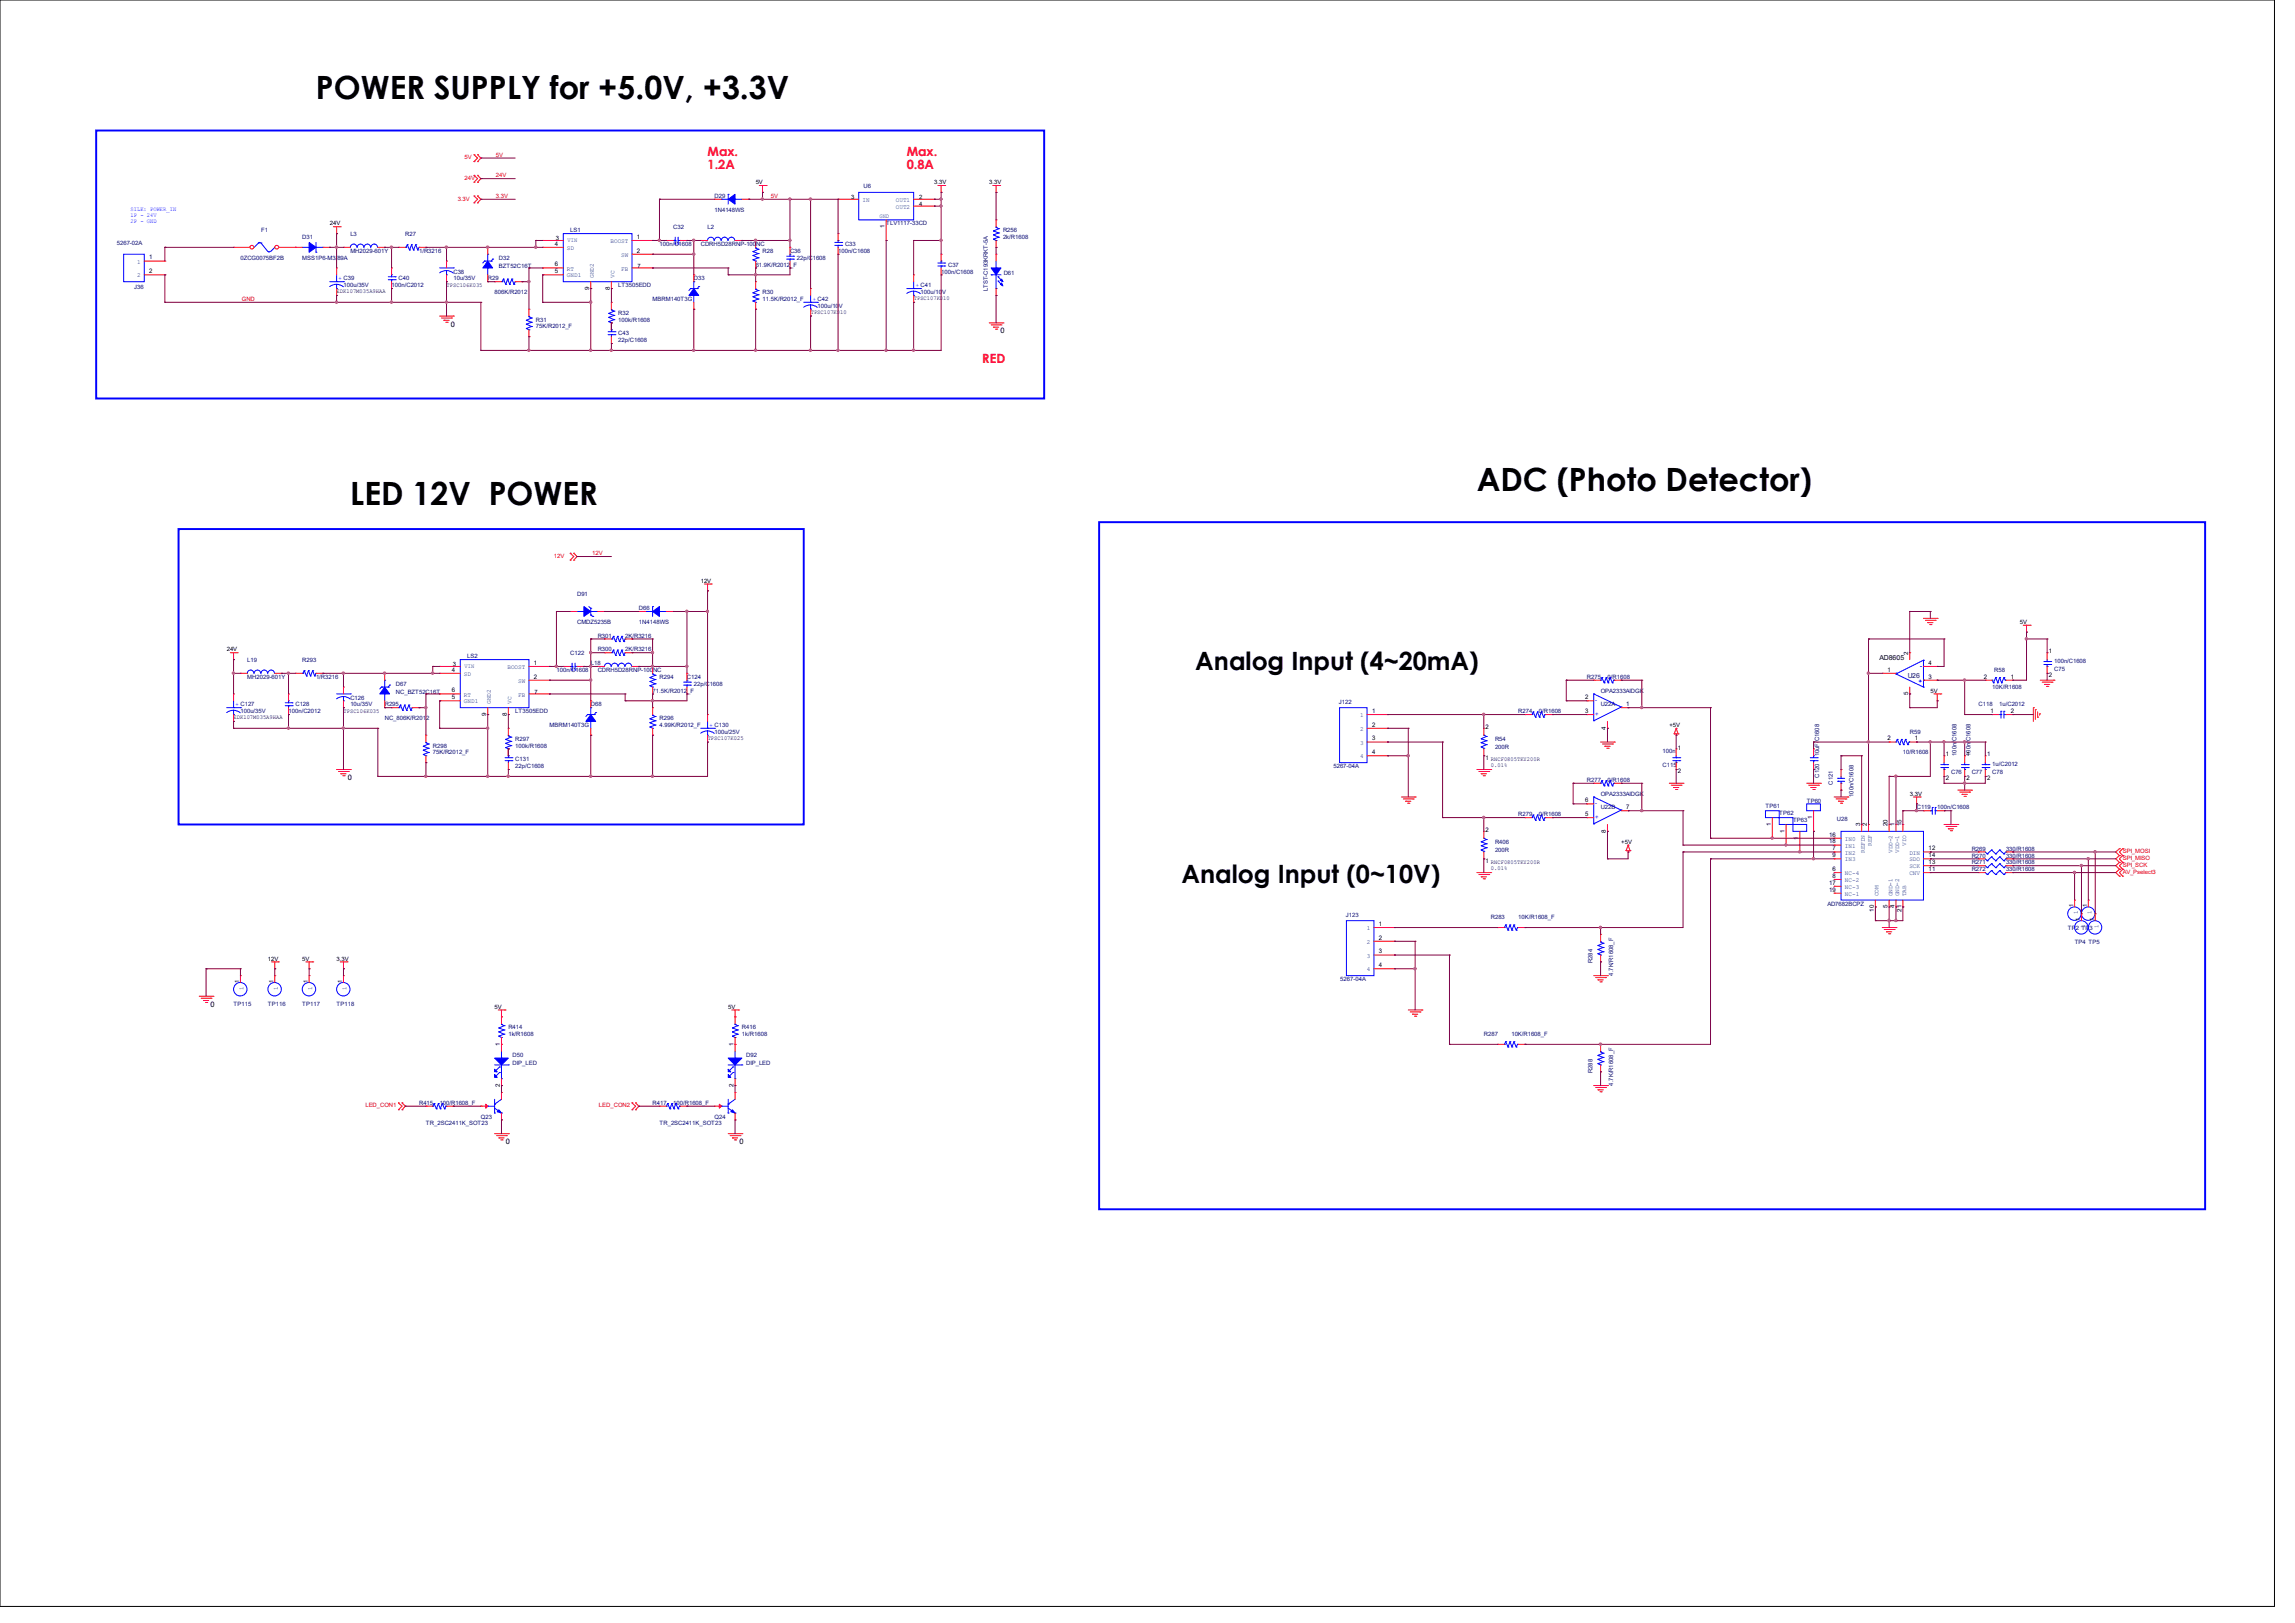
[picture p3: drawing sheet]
<svg xmlns="http://www.w3.org/2000/svg" width="297mm" height="210mm" viewBox="0 0 297 210" stroke-linecap="round" stroke-linejoin="round" font-family="sans-serif">
<defs><g id="words">
<g font-size="4.1">
<text x="40.9" y="12.9">POWER SUPPLY for +5.0V, +3.3V</text>
<text x="45.3" y="65.3">LED 12V POWER</text>
<text x="191.1" y="63.5">ADC (Photo Detector)</text>
</g>
<g font-size="3.3">
<text x="154.7" y="86.7">Analog Input (4~20mA)</text>
<text x="152.9" y="114.3">Analog Input (0~10V)</text>
</g>
<g font-size="1.7" fill="#f00">
<text x="91.6" y="20.2">Max.</text>
<text x="91.6" y="21.9">1.2A</text>
<text x="117.3" y="20.2">Max.</text>
<text x="117.3" y="21.9">0.8A</text>
<text x="127.1" y="46.9">RED</text>
</g>
<g font-size="1">
<text x="58.3" y="42.2">0</text>
<text x="129.5" y="43.1">0</text>
<text x="45" y="100.9">0</text>
<text x="27.2" y="130.3">0</text>
<text x="65.5" y="148">0</text>
<text x="95.7" y="148">0</text>
</g>
<text font-size=".9" x="243.2" y="85.4">AD8605</text>
<text font-size=".9" fill="#000080" x="246.9" y="87.7">U26</text>
<g font-size=".8" fill="#f00">
<text x="60.1" y="20.6">5V</text>
<text x="60.1" y="23.3">24V</text>
<text x="64.2" y="20.3">5V</text>
<text x="64.2" y="22.9">24V</text>
<text x="59.2" y="26">3.3V</text>
<text x="64.2" y="25.6">3.3V</text>
<text x="99.7" y="25.6">5V</text>
<text x="31.3" y="38.9">GND</text>
<text x="76.6" y="71.8">12V</text>
<text x="71.7" y="72.2">12V</text>
<text x="274.7" y="111.3">SPI_MISO</text>
<text x="274.7" y="112.2">SPI_SCK</text>
<text x="274.7" y="110.4">SPI_MOSI</text>
<text x="274.7" y="113.1">AV_Pselect3</text>
<text x="47.3" y="143.3">LED_CON1</text>
<text x="77.5" y="143.3">LED_CON2</text>
</g>
<g font-size=".8">
<text x="97.8" y="23.8">5V</text>
<text x="120.9" y="23.8">3.3V</text>
<text x="128" y="23.8">3.3V</text>
<text x="42.7" y="29.2">24V</text>
<text x="110.2" y="25.8">3</text>
<text x="114.5" y="29.5" transform="rotate(-90 114.5 29.5)">1</text>
<text x="119" y="25.8">2</text>
<text x="119" y="26.7">4</text>
<text x="19.3" y="33.6">1</text>
<text x="19.3" y="35.3">2</text>
<text x="71.8" y="31.8">4</text>
<text x="71.8" y="34.5">6</text>
<text x="71.8" y="35.3">5</text>
<text x="71.9" y="31.1">3</text>
<text x="82.4" y="32.7">2</text>
<text x="82.4" y="30.9">1</text>
<text x="82.5" y="34.7">7</text>
<text x="43.6" y="38">EDK107M035A9HAA</text>
<text x="57.8" y="37.1">TPSC106K035</text>
<text x="76.2" y="37.5" transform="rotate(-90 76.2 37.5)">9</text>
<text x="78.9" y="37.5" transform="rotate(-90 78.9 37.5)">8</text>
<text x="104.9" y="40.6">TPSC107K010</text>
<text x="118.3" y="38.9">TPSC107K010</text>
<text x="90.7" y="75.4">12V</text>
<text x="261.4" y="80.7">5V</text>
<text x="29.3" y="84.3">24V</text>
<text x="58.5" y="86.9">4</text>
<text x="58.5" y="89.6">6</text>
<text x="58.6" y="86.2">3</text>
<text x="69.1" y="87.8">2</text>
<text x="69.1" y="86">1</text>
<text x="69.2" y="89.8">7</text>
<text x="244.3" y="86.9">1</text>
<text x="246.9" y="90" transform="rotate(-90 246.9 90)">5</text>
<text x="246.9" y="84.7" transform="rotate(-90 246.9 84.7)">2</text>
<text x="249.6" y="87.8">3</text>
<text x="249.6" y="86">4</text>
<text x="249.8" y="89.6">5V</text>
<text x="256.7" y="87.8">2</text>
<text x="260.2" y="87.8">1</text>
<text x="265.1" y="84.5">1</text>
<text x="265.1" y="87.6">2</text>
<text x="30.2" y="93.1">EDK107M035A9HAA</text>
<text x="44.5" y="92.2">TPSC106K035</text>
<text x="58.5" y="90.5">5</text>
<text x="62.9" y="92.6" transform="rotate(-90 62.9 92.6)">9</text>
<text x="65.6" y="92.6" transform="rotate(-90 65.6 92.6)">8</text>
<text x="91.6" y="95.8">TPSC107K025</text>
<text x="177.6" y="92.2">1</text>
<text x="177.6" y="94">2</text>
<text x="177.6" y="95.8">3</text>
<text x="192.2" y="94.3">2</text>
<text x="205.2" y="90.5">2</text>
<text x="205.2" y="92.2">3</text>
<text x="207.8" y="94.4" transform="rotate(-90 207.8 94.4)">4</text>
<text x="210.5" y="91.4">1</text>
<text x="216" y="94.1">+5V</text>
<text x="244.3" y="95.8">2</text>
<text x="247.8" y="95.8">1</text>
<text x="257.6" y="92.2">1</text>
<text x="260.2" y="92.2">2</text>
<text x="177.6" y="97.6">4</text>
<text x="192.2" y="98.3">1 RNCF0805TKY200R</text>
<text x="192.9" y="99.2">0.01%</text>
<text x="217.1" y="97">1</text>
<text x="217.1" y="100.1">2</text>
<text x="251.8" y="97.9">1</text>
<text x="251.8" y="101">2</text>
<text x="254.5" y="97.9">1</text>
<text x="254.5" y="101">2</text>
<text x="257.1" y="97.9">1</text>
<text x="257.1" y="101">2</text>
<text x="192.2" y="107.7">2</text>
<text x="205.2" y="103.8">6</text>
<text x="205.2" y="105.6">5</text>
<text x="207.8" y="107.7" transform="rotate(-90 207.8 107.7)">8</text>
<text x="210.5" y="104.7">7</text>
<text x="229.2" y="106.8" transform="rotate(-90 229.2 106.8)">1</text>
<text x="230.9" y="107.7" transform="rotate(-90 230.9 107.7)">1</text>
<text x="234.5" y="106" transform="rotate(-90 234.5 106)">1</text>
<text x="240.7" y="106.9" transform="rotate(-90 240.7 106.9)">3</text>
<text x="241.6" y="106.9" transform="rotate(-90 241.6 106.9)">2</text>
<text x="244.3" y="106.9" transform="rotate(-90 244.3 106.9)">20</text>
<text x="245.2" y="106.9" transform="rotate(-90 245.2 106.9)">1</text>
<text x="246.1" y="106.9" transform="rotate(-90 246.1 106.9)">15</text>
<text x="247.2" y="103">3.3V</text>
<text x="192.2" y="111.6">1 RNCF0805TKY200R</text>
<text x="192.9" y="112.5">0.01%</text>
<text x="209.8" y="109.2">+5V</text>
<text x="232.7" y="108.6" transform="rotate(-90 232.7 108.6)">1</text>
<text x="236.7" y="108.2">16</text>
<text x="236.7" y="109.1">18</text>
<text x="237.2" y="112.7">6</text>
<text x="237.2" y="110">7</text>
<text x="237.2" y="113.6">8</text>
<text x="237.2" y="110.9">9</text>
<text x="249.6" y="112.7">11</text>
<text x="249.6" y="110">12</text>
<text x="249.6" y="111.8">13</text>
<text x="249.6" y="110.9">14</text>
<text x="178.4" y="119.8">1</text>
<text x="236.7" y="114.5">17</text>
<text x="236.7" y="115.4">19</text>
<text x="242.5" y="117.9" transform="rotate(-90 242.5 117.9)">10</text>
<text x="244.3" y="117.5" transform="rotate(-90 244.3 117.5)">5</text>
<text x="245.2" y="117.5" transform="rotate(-90 245.2 117.5)">4</text>
<text x="246.1" y="117.9" transform="rotate(-90 246.1 117.9)">21</text>
<text x="268.3" y="117.3" transform="rotate(-90 268.3 117.3)">1</text>
<text x="269.2" y="119.1" transform="rotate(-90 269.2 119.1)">1</text>
<text x="270.1" y="117.3" transform="rotate(-90 270.1 117.3)">1</text>
<text x="271" y="119.1" transform="rotate(-90 271 119.1)">1</text>
<text x="34.7" y="124.3">12V</text>
<text x="39.1" y="124.3">5V</text>
<text x="43.6" y="124.3">3.3V</text>
<text x="178.4" y="121.6">2</text>
<text x="178.4" y="123.4">3</text>
<text x="178.4" y="125.1">4</text>
<text x="30.9" y="127.1" transform="rotate(-90 30.9 127.1)">1</text>
<text x="35.4" y="127.1" transform="rotate(-90 35.4 127.1)">1</text>
<text x="39.8" y="127.1" transform="rotate(-90 39.8 127.1)">1</text>
<text x="44.3" y="127.1" transform="rotate(-90 44.3 127.1)">1</text>
<text x="64" y="130.5">5V</text>
<text x="94.2" y="130.5">5V</text>
<text x="64.7" y="135.4" transform="rotate(-90 64.7 135.4)">1</text>
<text x="94.9" y="135.4" transform="rotate(-90 94.9 135.4)">1</text>
<text x="64.7" y="140.6" transform="rotate(-90 64.7 140.6)">2</text>
<text x="94.9" y="140.6" transform="rotate(-90 94.9 140.6)">2</text>
</g>
<g font-size=".8" fill="#00f">
<text x="16.9" y="27.3">SILK: POWER_IN</text>
<text x="16.9" y="28.1">1P - 24V</text>
<text x="16.9" y="28.8">2P - GND</text>
<text x="43.8" y="36.3">+ C39</text>
<text x="105.2" y="38.9">+ C42</text>
<text x="118.5" y="37.2">+ C41</text>
<text x="248.7" y="86.1" transform="rotate(-180 248.7 86.1)">-</text>
<text x="248.7" y="87.9" transform="rotate(-180 248.7 87.9)">+</text>
<text x="30.5" y="91.4">+ C127</text>
<text x="91.8" y="94.1">+ C130</text>
<text x="206.4" y="92.6">+</text>
<text x="206.4" y="90.8">-</text>
<text x="206.4" y="106">+</text>
<text x="206.4" y="104.2">-</text>
</g>
<g font-size=".8" fill="#000080">
<text x="87.1" y="29.6">C32</text>
<text x="91.6" y="29.6">L2</text>
<text x="92.5" y="25.6">D29</text>
<text x="92.5" y="27.4">1N4148WS</text>
<text x="111.8" y="24.4">U6</text>
<text x="114.7" y="29.2">TLV1117-33CD</text>
<text x="15.1" y="31.7">5267-02A</text>
<text x="31.1" y="33.6">0ZCG0075BF2B</text>
<text x="33.8" y="30.1">F1</text>
<text x="39.1" y="30.9">D31</text>
<text x="39.1" y="33.6">MSS1P6-M3/89A</text>
<text x="45.3" y="30.5">L3</text>
<text x="45.3" y="32.7">MH2029-601Y</text>
<text x="52.5" y="30.5">R27</text>
<text x="54.2" y="32.7">1/R3216</text>
<text x="58.7" y="35.4">C38</text>
<text x="64.6" y="33.6">D32</text>
<text x="64.6" y="34.7">BZT52C16T</text>
<text x="73.8" y="30.1">LS1</text>
<text x="85.3" y="31.8">100n/C1608</text>
<text x="90.7" y="31.8">CDRH5D28RNP-100NC</text>
<text x="97.8" y="34.5">61.9K/R2012_F</text>
<text x="98.7" y="32.7">R28</text>
<text x="102.2" y="32.7">C36</text>
<text x="103.1" y="33.6">22p/C1608</text>
<text x="108.5" y="32.7">100n/C1608</text>
<text x="109.4" y="31.8">C33</text>
<text x="121.8" y="35.4">100n/C1608</text>
<text x="122.7" y="34.5">C37</text>
<text x="129.8" y="30.1">R256</text>
<text x="129.8" y="30.9">2k/R1608</text>
<text x="129.9" y="35.6">D61</text>
<text x="17.4" y="37.4">J36</text>
<text x="44.5" y="37.2">100u/35V</text>
<text x="50.7" y="37.2">100n/C2012</text>
<text x="51.6" y="36.3">C40</text>
<text x="58.7" y="36.3">10u/35V</text>
<text x="63.1" y="36.3">R29</text>
<text x="64" y="38.1">806K/R2012</text>
<text x="69.3" y="41.6">R31</text>
<text x="80" y="40.7">R32</text>
<text x="80" y="41.6">100k/R1608</text>
<text x="80" y="37.2">LT3505EDD</text>
<text x="84.5" y="38.9">MBRM140T3G</text>
<text x="89.8" y="36.3">D33</text>
<text x="98.7" y="38.1">R30</text>
<text x="98.7" y="38.9">11.5K/R2012_F</text>
<text x="105.8" y="39.8">100u/10V</text>
<text x="119.1" y="38.1">100u/10V</text>
<text x="127.9" y="37.7" transform="rotate(-90 127.9 37.7)">LTST-C193KRKT-5A</text>
<text x="69.3" y="42.5">75K/R2012_F</text>
<text x="80" y="43.4">C43</text>
<text x="80" y="44.3">22p/C1608</text>
<text x="74.7" y="77.2">D91</text>
<text x="74.7" y="80.7">CMDZ5235B</text>
<text x="77.3" y="82.5">R301</text>
<text x="80.9" y="82.5">2K/R3216</text>
<text x="82.7" y="79">D66</text>
<text x="82.7" y="80.7">1N4148WS</text>
<text x="32" y="85.6">L19</text>
<text x="32" y="87.8">MH2029-601Y</text>
<text x="39.1" y="85.6">R293</text>
<text x="40.9" y="87.8">1/R3216</text>
<text x="51.2" y="88.7">D67</text>
<text x="51.2" y="89.8">NC_BZT52C16T</text>
<text x="60.5" y="85.2">LS2</text>
<text x="72" y="87">100n/C1608</text>
<text x="73.8" y="84.8">C122</text>
<text x="76.5" y="86.1">L18</text>
<text x="77.3" y="87">CDRH5D28RNP-100NC</text>
<text x="77.3" y="84.3">R300</text>
<text x="80.9" y="84.3">2K/R3216</text>
<text x="84.5" y="89.6">71.5K/R2012_F</text>
<text x="85.3" y="87.8">R294</text>
<text x="88.9" y="87.8">C124</text>
<text x="89.8" y="88.7">22p/C1608</text>
<text x="205.4" y="87.8">R275</text>
<text x="207.1" y="89.6">OPA2333AIDGK</text>
<text x="208" y="87.8">0/R1608</text>
<text x="257.8" y="89.2">10K/R1608</text>
<text x="258.1" y="87">R58</text>
<text x="265.8" y="86.8">C75</text>
<text x="265.8" y="85.7">100n/C1608</text>
<text x="31.1" y="92.3">100u/35V</text>
<text x="37.3" y="92.3">100n/C2012</text>
<text x="38.2" y="91.4">C128</text>
<text x="45.3" y="90.5">C126</text>
<text x="45.3" y="91.4">10u/35V</text>
<text x="49.8" y="91.4">R295</text>
<text x="49.8" y="93.2">NC_806K/R2012</text>
<text x="66.7" y="92.3">LT3505EDD</text>
<text x="66.7" y="95.8">R297</text>
<text x="71.1" y="94.1">MBRM140T3G</text>
<text x="76.5" y="91.4">D68</text>
<text x="85.3" y="93.2">R296</text>
<text x="85.3" y="94.1">4.99K/R2012_F</text>
<text x="92.5" y="95">100u/25V</text>
<text x="173.3" y="91.1">J122</text>
<text x="193.5" y="95.8">R54</text>
<text x="196.5" y="92.3">R274</text>
<text x="199.1" y="92.3">0/R1608</text>
<text x="207.1" y="91.4">U22A</text>
<text x="247.2" y="95">R59</text>
<text x="256" y="91.4">C118</text>
<text x="258.7" y="91.4">1u/C2012</text>
<text x="56" y="96.7">R298</text>
<text x="56" y="97.6">75K/R2012_F</text>
<text x="66.7" y="96.7">100k/R1608</text>
<text x="66.7" y="98.5">C131</text>
<text x="66.7" y="99.4">22p/C1608</text>
<text x="172.6" y="99.4">5267-04A</text>
<text x="193.5" y="96.9">200R</text>
<text x="205.4" y="101.2">R277</text>
<text x="208" y="101.2">0/R1608</text>
<text x="215.2" y="99.2">C115</text>
<text x="215.2" y="97.5">100n</text>
<text x="235.4" y="100.6" transform="rotate(-90 235.4 100.6)">C120</text>
<text x="235.4" y="97.9" transform="rotate(-90 235.4 97.9)">10uF/C1608</text>
<text x="237.2" y="101.5" transform="rotate(-90 237.2 101.5)">C121</text>
<text x="246.3" y="97.6">10/R1608</text>
<text x="252.5" y="100.1">C76</text>
<text x="253.2" y="97.8" transform="rotate(-90 253.2 97.8)">100n/C1608</text>
<text x="255" y="97.8" transform="rotate(-90 255 97.8)">100n/C1608</text>
<text x="255.2" y="100.1">C77</text>
<text x="257.8" y="100.1">C78</text>
<text x="257.8" y="99.1">1u/C2012</text>
<text x="196.5" y="105.6">R279</text>
<text x="199.1" y="105.6">0/R1608</text>
<text x="207.1" y="104.7">U22B</text>
<text x="207.1" y="103">OPA2333AIDGK</text>
<text x="228.5" y="104.6">TP61</text>
<text x="230.3" y="105.5">TP62</text>
<text x="232" y="106.3">TP63</text>
<text x="233.8" y="103.8">TP60</text>
<text x="237.7" y="106.3">U28</text>
<text x="239.9" y="103.1" transform="rotate(-90 239.9 103.1)">100n/C1608</text>
<text x="248" y="104.7">C119</text>
<text x="250.7" y="104.7">100n/C1608</text>
<text x="193.5" y="109.2">R406</text>
<text x="193.5" y="110.2">200R</text>
<text x="255.2" y="112.7">R272</text>
<text x="255.2" y="111.8">R271</text>
<text x="255.2" y="111">R270</text>
<text x="255.2" y="110.1">R269</text>
<text x="259.6" y="112.7">330/R1608</text>
<text x="259.6" y="111.8">330/R1608</text>
<text x="259.6" y="111">330/R1608</text>
<text x="259.6" y="110.1">330/R1608</text>
<text x="174.2" y="118.6">J123</text>
<text x="192.9" y="119">R283</text>
<text x="196.5" y="119">10K/R1608_F</text>
<text x="236.5" y="117.2">AD7682BCPZ</text>
<text x="206.1" y="124.6" transform="rotate(-90 206.1 124.6)">R284</text>
<text x="267.6" y="120.4">TP2 TP3</text>
<text x="268.5" y="122.2">TP4 TP5</text>
<text x="30.2" y="130.2">TP115</text>
<text x="34.7" y="130.2">TP116</text>
<text x="39.1" y="130.2">TP117</text>
<text x="43.6" y="130.2">TP118</text>
<text x="173.5" y="127">5267-04A</text>
<text x="208.8" y="126.2" transform="rotate(-90 208.8 126.2)">4.7K/R1608_F</text>
<text x="65.8" y="133.2">R414</text>
<text x="65.8" y="134.1">1k/R1608</text>
<text x="66.3" y="136.7">D50</text>
<text x="66.3" y="137.8">DIP_LED</text>
<text x="96" y="133.2">R416</text>
<text x="96" y="134.1">1k/R1608</text>
<text x="96.6" y="136.7">D92</text>
<text x="96.6" y="137.8">DIP_LED</text>
<text x="192" y="134.1">R287</text>
<text x="195.6" y="134.1">10K/R1608_F</text>
<text x="54.2" y="143">R415</text>
<text x="56.9" y="143">100/R1608_F</text>
<text x="84.5" y="143">R417</text>
<text x="87.1" y="143">100/R1608_F</text>
<text x="206.1" y="138.9" transform="rotate(-90 206.1 138.9)">R288</text>
<text x="208.8" y="140.5" transform="rotate(-90 208.8 140.5)">4.7K/R1608_F</text>
<text x="55.1" y="145.6">TR_2SC2411K_SOT23</text>
<text x="62.2" y="144.7">Q23</text>
<text x="85.3" y="145.6">TR_2SC2411K_SOT23</text>
<text x="92.5" y="144.7">Q24</text>
</g>
<g font-size=".8" fill="#004080">
<text x="111.6" y="26.1">IN</text>
<text x="113.8" y="28.2">GND</text>
<text x="115.9" y="26.1">OUT1</text>
<text x="115.9" y="27">OUT2</text>
<text x="17.7" y="34.1">1</text>
<text x="17.7" y="35.9">2</text>
<text x="73.4" y="32.3">SD</text>
<text x="73.4" y="35">RT</text>
<text x="73.4" y="35.9">GND1</text>
<text x="73.5" y="31.3">VIN</text>
<text x="76.8" y="36" transform="rotate(-90 76.8 36)">GND2</text>
<text x="79" y="31.5">BOOST</text>
<text x="79.5" y="36" transform="rotate(-90 79.5 36)">VC</text>
<text x="80.4" y="33.2">SW</text>
<text x="80.4" y="35">FB</text>
<text x="60" y="87.5">SD</text>
<text x="60.1" y="86.4">VIN</text>
<text x="65.7" y="86.6">BOOST</text>
<text x="67.1" y="88.3">SW</text>
<text x="60" y="90.1">RT</text>
<text x="60" y="91">GND1</text>
<text x="63.5" y="91.1" transform="rotate(-90 63.5 91.1)">GND2</text>
<text x="66.2" y="91.1" transform="rotate(-90 66.2 91.1)">VC</text>
<text x="67.1" y="90.1">FB</text>
<text x="176" y="92.8">1</text>
<text x="176" y="94.6">2</text>
<text x="176" y="96.4">3</text>
<text x="176" y="98.1">4</text>
<text x="238.8" y="113.2">NC-4</text>
<text x="238.8" y="110.6">IN2</text>
<text x="238.8" y="111.5">IN3</text>
<text x="238.8" y="108.8">IN0</text>
<text x="238.8" y="109.7">IN1</text>
<text x="241.3" y="110.4" transform="rotate(-90 241.3 110.4)">REFIN</text>
<text x="242.2" y="109.4" transform="rotate(-90 242.2 109.4)">REF</text>
<text x="244.9" y="110.4" transform="rotate(-90 244.9 110.4)">VDD-2</text>
<text x="245.8" y="110.4" transform="rotate(-90 245.8 110.4)">VDD-1</text>
<text x="246.7" y="109.4" transform="rotate(-90 246.7 109.4)">VIO</text>
<text x="247.1" y="113.2">CNV</text>
<text x="247.1" y="110.6">DIN</text>
<text x="247.1" y="112.4">SCK</text>
<text x="247.1" y="111.5">SDO</text>
<text x="238.8" y="114.1">NC-2</text>
<text x="238.8" y="115">NC-3</text>
<text x="238.8" y="115.9">NC-1</text>
<text x="243.1" y="116" transform="rotate(-90 243.1 116)">COM</text>
<text x="244.9" y="116" transform="rotate(-90 244.9 116)">GND-1</text>
<text x="245.8" y="116" transform="rotate(-90 245.8 116)">GND-2</text>
<text x="246.7" y="116" transform="rotate(-90 246.7 116)">TAB</text>
<text x="268.9" y="118.3" transform="rotate(-90 268.9 118.3)">1</text>
<text x="270.7" y="118.3" transform="rotate(-90 270.7 118.3)">1</text>
<text x="176.9" y="120.4">1</text>
<text x="176.9" y="122.1">2</text>
<text x="176.9" y="123.9">3</text>
<text x="176.9" y="125.7">4</text>
<text x="269.8" y="120.1" transform="rotate(-90 269.8 120.1)">1</text>
<text x="271.6" y="120.1" transform="rotate(-90 271.6 120.1)">1</text>
<text x="31.5" y="128.1" transform="rotate(-90 31.5 128.1)">1</text>
<text x="35.9" y="128.1" transform="rotate(-90 35.9 128.1)">1</text>
<text x="40.4" y="128.1" transform="rotate(-90 40.4 128.1)">1</text>
<text x="44.8" y="128.1" transform="rotate(-90 44.8 128.1)">1</text>
</g>
<g font-size=".3" fill="#fff">
<text x="261.5" y="87.8">+5V</text>
<text x="256.3" y="101.2">GND</text>
<text x="254.4" y="102.1">GND</text>
<text x="242.9" y="119">GND</text>
</g>
</g></defs>
<path d="M0 0h294.3v207.9h-294.3z" fill="none" stroke="#000" stroke-width=".13"/>
<path d="M12.4 16.9h122.7v34.7h-122.7zM23.1 68.5h80.9v38.2h-80.9zM142.2 67.6h143.2v88.9h-143.2z" fill="none" stroke="#00f" stroke-width=".25"/>
<g fill="none" stroke="#f00" stroke-width=".13">
<path d="M38.2 32h.1M38.2 32h.9M41.8 32h.9M42.7 32h.1M43.1 29.3h.9M43.6 30.2h.1M43.6 29.3v.9M44 29.3h.1M44.4 32h.1M44.4 32h.9M48.9 32h.9M49.8 32h.1"/>
<path d="M51.6 32h.1M51.6 32h.9M54.2 32h.9M55.1 32h.1M61.3 20h.1M61.3 20.9h.1M61.3 22.7h.1M61.3 23.6h.1M61.3 25.4h.1M61.3 26.2h.1M61.3 20l.5 .4-.5 .5M61.3 22.7l.5 .4-.5 .5"/>
<path d="M61.3 25.4l.5 .4-.5 .4M61.8 20.9h.1M61.8 20h.1M61.8 23.6h.1M61.8 22.7h.1M61.8 26.2h.1M61.8 25.4h.1M61.8 20l.4 .4-.4 .5M61.8 22.7l.4 .4-.4 .5M61.8 25.4l.4 .4-.4 .4M64 36.4h.1M64 36.4h.9"/>
<path d="M66.7 36.4h.9M67.6 36.4h.1M70.2 32h.1M70.2 34.7h.1M70.2 35.6h.1M70.2 31.1h.1M70.2 32h2.7M70.2 31.1h2.7M70.2 34.7h2.7M70.2 35.6h2.7M76.5 37.3h.1M76.5 36.4v.9"/>
<path d="M79.1 39.1h.1M79.1 37.3h.1M79.1 36.4v.9M79.1 39.1v.9M81.8 32.9h2.7M81.8 31.1h2.7M81.8 34.7h2.7M84.5 32.9h.1M84.5 31.1h.1M84.5 34.7h.1M97.8 36.4h.1M97.8 36.4v.9"/>
<path d="M97.8 39.1v.9M98.3 24h.8M98.7 24.9h.1M98.7 24v.9M99.1 24h.1M102.2 34.7h.1M102.2 32h.1M102.2 32v.9M102.2 33.8v.9M104.9 37.3h.1M104.9 37.3v.9M108.5 32.9h.1"/>
<path d="M108.5 30.2h.1M108.5 25.8h.1M108.5 30.2v.9M108.5 32v.9M108.5 25.8h2.6M114.7 31.1h.1M114.7 28.4v2.7M118.2 35.6h.1M118.2 39.1h.1M118.2 35.6v.8M118.2 38.2v.9M118.2 25.8h2.7"/>
<path d="M118.2 26.7h2.7M120.9 25.8h.1M120.9 26.7h.1M121.4 24h.9M121.8 24.9h.1M121.8 24v.9M122.3 24h.1M128.5 24h.9M128.9 24.9h.1M128.9 24v.9M129.4 24h.1M56.9 40.9h1.8"/>
<path d="M57.1 41.1h1.3M57.4 41.4h.1M57.4 41.4h.7M57.7 41.7h.2M57.9 41.7h.1M58.4 41.1h.1M58.7 40.9h.1M79.1 42.7h.1M79.1 44.4h.1M79.1 41.8h.1M79.1 41.8v.9M79.1 43.6v.8"/>
<path d="M97.8 40h.1M104.9 40.9h.1M104.9 40v.9M128 41.8h1.8M128.3 42h1.2M128.6 42.3h.1M128.6 42.3h.6M128.8 42.6h.2M129 42.6h.1M129.5 42h.1M129.8 41.8h.1M73.8 71.6h.1"/>
<path d="M73.8 72.5h.1M73.8 71.6l.5 .4-.5 .5M74.3 72.5h.1M74.3 71.6h.1M74.3 71.6l.4 .4-.4 .5M82.7 79.1h.1M82.7 79.1h.9M86.2 79.1h.9M87.1 79.1h.1M91.1 75.6h.9M91.6 76.5h.1M91.6 75.6v.9"/>
<path d="M92 75.6h.1M29.8 84.5h.9M30.2 85.3h.1M30.2 84.5v.8M30.7 84.5h.1M31.1 87.1h.1M31.1 87.1h.9M35.6 87.1h.8M36.4 87.1h.1M38.2 87.1h.1M38.2 87.1h.9M40.9 87.1h.9"/>
<path d="M41.8 87.1h.1M43.6 99.6h1.7M43.8 99.8h1.3M44.4 88.9h.1M44.4 91.6h.1M44.4 88.9v.9M44.4 90.7v.9M45.1 99.8h.1M45.3 99.6h.1M55.1 98.7h.1M55.1 95.1h.1M55.1 95.1v.9"/>
<path d="M55.1 97.8v.9M56.9 87.1h.1M56.9 89.8h.1M56.9 90.7h.1M56.9 86.2h.1M56.9 89.8h2.7M56.9 87.1h2.7M56.9 86.2h2.7M56.9 90.7h2.7M63.1 92.5h.1M63.1 91.6v.9M65.8 92.5h.1"/>
<path d="M65.8 97.8h.1M65.8 94.2h.1M65.8 91.6v.9M65.8 94.2v.9M65.8 96.9v.9M68.5 89.8h2.6M68.5 88h2.6M68.5 86.2h2.6M71.1 88h.1M71.1 86.2h.1M71.1 89.8h.1M77.3 86.2h.1"/>
<path d="M77.3 86.2h.9M78.2 82.7h.1M78.2 82.7h.9M80.9 82.7h.9M81.8 82.7h.1M81.8 86.2h.9M82.7 86.2h.1M84.5 95.1h.1M84.5 91.6h.1M84.5 91.6v.9M84.5 94.2v.9M88.9 89.8h.1"/>
<path d="M88.9 87.1h.1M88.9 87.1v.9M88.9 88.9v.9M91.6 92.5h.1M91.6 96h.1M91.6 92.5v.8M91.6 95.1v.9M176.9 96h2.7M176.9 92.5h2.7M176.9 94.2h2.7M176.9 97.8h2.7M179.6 92.5h.1"/>
<path d="M179.6 94.2h.1M179.6 96h.1M179.6 97.8h.1M191.1 99.6h1.8M191.4 99.8h1.3M192 94.2h.1M192 97.8h.1M192 94.2v.9M192 96.9v.9M192.7 99.8h.1M192.9 99.6h.1M197.4 92.5h.1"/>
<path d="M197.4 92.5h.8M200 92.5h.9M200.9 92.5h.1M205.4 90.7h.1M205.4 92.5h.1M205.4 90.7h.8M205.4 92.5h.8M206.2 88h.1M206.2 88h.9M207.1 96h1.8M207.4 96.3h1.3M207.7 96.6h.1"/>
<path d="M207.7 96.6h.7M207.9 96.8h.2M208 94.2h.1M208 93.3v.9M208.1 96.8h.1M208.7 96.3h.1M208.9 96h.1M208.9 88h.9M209.8 88h.1M209.8 91.6h.9M210.7 91.6h.1M216.7 95h.1"/>
<path d="M216.7 95h.5M216.9 95.1h.1M216.9 94.2h.1M216.9 95v.1M216.9 94.2l-.2 .8M216.9 94.2l.3 .8M217.2 95h.1M238.3 99.6h.1M238.3 99.6v.9M244.5 96h.1M244.5 96h.9M247.1 96h.9"/>
<path d="M248 96h.1M248.9 80h1.8M249.2 80.3h1.2M249.5 80.6h.1M249.5 80.6h.6M249.7 80.8h.2M249.9 80.8h.1M250.3 89.8h.9M250.4 80.3h.1M250.7 80h.1M250.7 90.7h.1M250.7 89.8v.9"/>
<path d="M251.2 89.8h.1M251.6 97.8h.1M251.6 97.8v.9M251.6 99.6v.9M254.3 97.8h.1M254.3 97.8v.9M254.3 99.6v.9M261.8 80.9h.9M262.3 81.8h.1M262.3 80.9v.9M262.7 80.9h.1M263.1 91.6h.1"/>
<path d="M263.1 91.6v1.7M263.4 91.8h.1M263.4 91.8v1.3M263.7 92.8h.1M263.7 92.1v.7M263.9 92.4h.1M263.9 92.4v.1M264 88h1.8M264.3 88.3h1.3M264.6 88.6h.1M264.6 88.6h.7M264.8 88.8h.2"/>
<path d="M265 88.8h.1M265.6 88.3h.1M265.8 88h.1M44.1 100.1h.1M44.1 100.1h.7M44.4 100.4h.1M44.5 100.4h.1M181.4 103.1h1.7M181.6 103.4h1.3M181.9 103.7h.1M181.9 103.7h.7M182.2 103.9h.1"/>
<path d="M182.3 103.9h.1M182.9 103.4h.1M183.1 103.1h.1M191.1 112.9h1.8M191.4 113.2h1.3M191.7 100.1h.1M191.7 113.5h.1M191.7 100.1h.7M191.7 113.5h.7M191.9 100.4h.2M191.9 113.7h.2M192.1 100.4h.1"/>
<path d="M192.1 113.7h.1M192.7 113.2h.1M192.9 112.9h.1M205.4 104h.1M205.4 105.8h.1M205.4 104h.8M205.4 105.8h.8M208 107.6h.1M208 106.7v.9M209.8 104.9h.9M210.4 110.1h.1M210.4 110.1h.5"/>
<path d="M210.7 110.2h.1M210.7 109.3h.1M210.7 104.9h.1M210.7 110.1v.1M210.7 109.3l-.3 .8M210.7 109.3l.2 .8M210.9 110.1h.1M216 101.3h1.8M216.3 101.6h1.3M216.6 101.9h.1M216.6 101.9h.7M216.8 102.2h.2"/>
<path d="M217 102.2h.1M217.6 101.6h.1M217.8 101.3h.1M231.1 109.3h.1M231.1 106.7v2.6M232.9 110.2h.1M232.9 107.6v2.6M233.8 101.3h1.8M234.1 101.6h1.2M234.4 101.9h.1M234.4 101.9h.6M234.6 102.2h.2"/>
<path d="M234.8 102.2h.1M235.3 101.6h.1M235.6 101.3h.1M237.4 112.9h.1M237.4 110.2h.1M237.4 113.8h.1M237.4 111.1h.1M237.4 108.5h.1M237.4 114.7h.1M237.4 109.3h.1M237.4 115.6h.1M237.4 103.1h1.7"/>
<path d="M237.4 112.9h.9M237.4 110.2h.9M237.4 113.8h.9M237.4 111.1h.9M237.4 108.5h.9M237.4 114.7h.9M237.4 109.3h.9M237.4 115.6h.9M237.6 103.4h1.3M237.9 103.7h.1M237.9 103.7h.7M238.2 103.9h.1"/>
<path d="M238.3 102.2h.1M238.3 101.3v.9M238.3 103.9h.1M238.9 103.4h.1M239.1 103.1h.1M240.9 106.7h.1M240.9 106.7v.9M241.8 106.7h.1M241.8 106.7v.9M242.7 117.3h.1M242.7 116.5v.8M244.5 117.3h.1"/>
<path d="M244.5 106.7h.1M244.5 106.7v.9M244.5 116.5v.8M245.4 106.7h.1M245.4 117.3h.1M245.4 106.7v.9M245.4 116.5v.8M246.3 106.7h.1M246.3 117.3h.1M246.3 106.7v.9M246.3 116.5v.8M247.6 103.1h.9"/>
<path d="M248 104h.1M248 103.1v.9M248.5 103.1h.1M248.9 112.9h.9M248.9 110.2h.9M248.9 111.1h.9M248.9 112h.9M249.8 112.9h.1M249.8 110.2h.1M249.8 112h.1M249.8 111.1h.1M251.6 100.5h.1"/>
<path d="M251.6 106.7h1.8M251.8 106.9h1.3M252.1 107.2h.1M252.1 107.2h.7M252.4 107.5h.2M252.6 107.5h.1M253.1 106.9h.1M253.4 106.7h.1M253.4 102.2h1.7M253.6 102.5h1.3M253.9 102.8h.1M253.9 102.8h.7"/>
<path d="M254.2 103h.1M254.3 100.5h.1M254.3 103h.1M254.9 102.5h.1M255.1 102.2h.1M268.5 116.5h.1M268.5 116.5v.8M270.3 116.5h.1M270.3 116.5v.8M274.3 111.6h.1M274.3 110.7h.1M274.3 112.5h.1"/>
<path d="M274.3 109.8h.1M274.3 113.4h.1M274.3 110.7l-.5 .4 .5 .5M274.3 111.6l-.5 .4 .5 .5M274.3 109.8l-.5 .4 .5 .5M274.3 112.5l-.5 .4 .5 .5M274.7 110.7h.1M274.7 111.6h.1M274.7 112.5h.1M274.7 109.8h.1M274.7 113.4h.1M274.7 110.7l-.4 .4 .4 .5"/>
<path d="M274.7 111.6l-.4 .4 .4 .5M274.7 109.8l-.4 .4 .4 .5M274.7 112.5l-.4 .4 .4 .5M25.8 128.9h1.8M26 129.2h1.3M26.3 129.5h.1M26.3 129.5h.7M26.6 129.7h.2M26.8 129.7h.1M27.3 129.2h.1M27.6 128.9h.1M31.1 126.2h.1"/>
<path d="M31.1 126.2v.9M35.1 124.5h.9M35.6 125.3h.1M35.6 126.2h.1M35.6 124.5v.8M35.6 126.2v.9M36 124.5h.1M39.6 124.5h.9M40 125.3h.1M40 126.2h.1M40 124.5v.8M40 126.2v.9"/>
<path d="M40.5 124.5h.1M44 124.5h.9M44.4 125.3h.1M44.4 124.5v.8M44.9 124.5h.1M64.5 130.7h.9M64.9 131.6h.1M64.9 135.1h.1M64.9 130.7v.9M64.9 135.1v.9M64.9 139.6v.9M65.4 130.7h.1"/>
<path d="M94.7 130.7h.9M95.1 131.6h.1M95.1 130.7v.9M95.6 130.7h.1M182.2 130.7h1.8M182.5 130.9h1.3M182.8 131.2h.1M182.8 131.2h.7M183 131.5h.2M183.2 131.5h.1M183.8 130.9h.1M184 130.7h.1"/>
<path d="M193.8 135.1h.1M193.8 135.1h.9M196.5 135.1h.9M197.4 135.1h.1M206.2 126.2h1.8M206.5 126.5h1.3M206.8 126.8h.1M206.8 126.8h.7M207.1 127h.1M207.1 124.5h.1M207.1 120.9h.1M207.1 138.7h.1"/>
<path d="M207.1 135.1h.1M207.1 120.9v.9M207.1 123.6v.9M207.1 135.1v.9M207.1 137.8v.9M207.2 127h.1M207.8 126.5h.1M208 126.2h.1M243.6 120h1.8M243.8 120.3h1.3M244.1 120.6h.1M244.1 120.6h.7"/>
<path d="M244.4 120.8h.2M244.6 120.8h.1M245.1 120.3h.1M245.4 120h.1M51.6 142.7h.1M51.6 143.6h.1M51.6 142.7l.4 .4-.4 .5M52 143.6h.1M52 142.7h.1M52 142.7l.5 .4-.5 .5M64 146.7h1.8M64.3 146.9h1.2"/>
<path d="M64.6 147.2h.1M64.6 147.2h.6M64.8 147.5h.2M64.9 140.5h.1M65 147.5h.1M65.5 146.9h.1M65.8 146.7h.1M81.8 142.7h.1M81.8 143.6h.1M81.8 142.7l.5 .4-.5 .5M82.3 143.6h.1M82.3 142.7h.1"/>
<path d="M82.3 142.7l.4 .4-.4 .5M85.3 143.1h.1M85.3 143.1h.9M88 143.1h.9M88.9 143.1h.1M92.5 143.1h.1M92.5 143.1h.8M94.2 146.7h1.8M94.5 146.9h1.3M94.8 147.2h.1M94.8 147.2h.7M95 147.5h.2"/>
<path d="M95.1 144.9h.1M95.1 141.4h.1M95.1 141.4v.8M95.1 144v.9M95.2 147.5h.1M95.8 146.9h.1M96 146.7h.1M206.2 140.5h1.8M206.5 140.7h1.3M206.8 141h.1M206.8 141h.7M207.1 141.3h.1"/>
<path d="M207.2 141.3h.1M207.8 140.7h.1M208 140.5h.1"/>
</g>
<g fill="none" stroke="#00f" stroke-width=".13">
<path d="M33.4 31.4h.2l.2 .1M33.4 31.5h.1M33.4 31.5l-.5 .5M33.8 31.5h.1M33.8 31.5l.9 1.1M34.9 32.5l-.1 .1-.1-.1M35.6 32h.1M35.6 32l-.6 .6M39.1 32h.9M40 32h.1M40.9 32.6h.1M40.9 32h.9"/>
<path d="M40.9 31.4v1.2M41.8 32h.1M45.3 32a.42 .42 0 0 1 .5-.4 .42 .42 0 0 1 .4 .4M46.2 32a.42 .42 0 0 1 .5-.4 .42 .42 0 0 1 .4 .4M47.1 32a.42 .42 0 0 1 .4-.4 .42 .42 0 0 1 .5 .4M48 32a.42 .42 0 0 1 .4-.4 .42 .42 0 0 1 .5 .4M52.5 32h.1M52.7 31.7h.1M52.7 31.7l-.2 .3M52.7 31.7l.3 .6M53 32.3h.1M53.3 31.7h.1"/>
<path d="M53.3 31.7l-.3 .6M53.3 31.7l.2 .6M53.5 32.3h.1M53.8 31.7h.1M53.8 31.7l-.3 .6M53.8 31.7l.3 .6M54.1 32.3h.1M54.2 32h.1M54.2 32l-.1 .3M64.9 36.4h.1M65 36.4h.1M65.2 36.1h.1"/>
<path d="M65.2 36.1l-.2 .3M65.2 36.1l.2 .7M65.4 36.8h.1M65.7 36.1h.1M65.7 36.1l-.3 .7M65.7 36.1l.3 .7M66 36.8h.1M66.3 36.1h.1M66.3 36.1l-.3 .7M66.3 36.1l.2 .7M66.5 36.8h.1M66.7 36.4h.1"/>
<path d="M66.7 36.4l-.2 .4M72.9 30.2h8.9v6.2h-8.9zM97.5 37.9h.1M97.5 38.4h.1M97.5 38.9h.1M97.5 38.4l.6 .3M97.5 37.9l.6 .2M97.5 38.9l.3 .2M97.8 37.4h.1M97.8 39.1h.1M97.8 37.4l.3 .2M97.8 37.3v.1"/>
<path d="M98.1 38.7h.1M98.1 37.6h.1M98.1 38.1h.1M98.1 37.6l-.6 .3M98.1 38.1l-.6 .3M98.1 38.7l-.6 .2M101.8 33.5h.9M101.8 33.1h.9M102.2 32.9h.1M102.2 33.5h.1M102.2 32.9v.2M102.2 33.5v.3"/>
<path d="M102.7 33.5h.1M102.7 33.1h.1M104 39.1h1.8M104.9 39.1h.1M104.9 39.5l.6 .1 .3 .2M104.9 39.5h-.3l-.6 .3M104.9 38.2v.9M104.9 39.5v.5M105.8 39.1h.1M108 31.7h.9M108 31.4h.9M108.5 31.1h.1"/>
<path d="M108.5 31.7h.1M108.5 31.1v.3M108.5 31.7v.3M108.9 31.7h.1M108.9 31.4h.1M111.1 24.9h7.1v3.5h-7.1zM117.3 37.3h1.8M118.2 38.2h.1M118.2 37.3h.1M118.2 37.7l.6 .1 .3 .2M118.2 37.7h-.3l-.6 .3M118.2 36.4v.9"/>
<path d="M118.2 37.7v.5M119.1 37.3h.1M78.7 43.3h.9M78.7 42.9h.9M78.8 40.6h.1M78.8 41.1h.1M78.8 41.6h.1M78.8 41.1l.7 .3M78.8 40.6l.7 .2M78.8 41.6l.3 .2M79.1 40.1h.1M79.1 41.8h.1"/>
<path d="M79.1 42.7h.1M79.1 43.3h.1M79.1 40.1l.4 .2M79.1 40v.1M79.1 42.7v.2M79.1 43.3v.3M79.5 41.4h.1M79.5 40.3h.1M79.5 40.8h.1M79.5 40.3l-.7 .3M79.5 40.8l-.7 .3M79.5 41.4l-.7 .2"/>
<path d="M79.6 43.3h.1M79.6 42.9h.1M104.9 40h.1M83.6 79.1h.1M83.6 79.1h.9M84.5 78.5h.1M84.5 78.5v1.3M85.3 79.1h.1M85.3 79.1h.9M32 87.1a.42 .42 0 0 1 .4-.4 .42 .42 0 0 1 .5 .4M32.9 87.1a.42 .42 0 0 1 .4-.4 .42 .42 0 0 1 .4 .4M33.8 87.1a.42 .42 0 0 1 .4-.4 .42 .42 0 0 1 .4 .4"/>
<path d="M34.7 87.1a.42 .42 0 0 1 .4-.4 .42 .42 0 0 1 .4 .4M39.1 87.1h.1M39.2 87.1h.1M39.4 86.8h.1M39.4 86.8l-.2 .3M39.4 86.8l.3 .7M39.7 87.5h.1M39.9 86.8h.1M39.9 86.8l-.2 .7M39.9 86.8l.3 .7M40.2 87.5h.1M40.5 86.8h.1"/>
<path d="M40.5 86.8l-.3 .7M40.5 86.8l.2 .7M40.7 87.5h.1M40.9 87.1h.1M40.9 87.1l-.2 .4M43.6 89.8h1.7M44.4 90.7h.1M44.4 90.1l.7 .2 .2 .1M44.4 90.1l-.3 .1-.5 .2M44.4 90.1v.6M45.3 89.8h.1M54.8 96.6h.1"/>
<path d="M54.8 97.1h.1M54.8 97.6h.1M54.8 97.1l.7 .3M54.8 96.6l.7 .2M54.8 97.6l.3 .2M55.1 96.1h.1M55.1 97.8h.1M55.1 96.1l.4 .2M55.1 96v.1M55.5 97.4h.1M55.5 96.3h.1M55.5 96.8h.1"/>
<path d="M55.5 96.3l-.7 .3M55.5 96.8l-.7 .3M55.5 97.4l-.7 .2M59.6 85.3h8.9v6.3h-8.9zM65.4 95.7h.1M65.4 96.2h.1M65.4 96.7h.1M65.4 96.2l.7 .3M65.4 95.7l.7 .2M65.4 96.7l.4 .2M65.8 95.2h.1M65.8 96.9h.1"/>
<path d="M65.8 95.2l.3 .2M65.8 95.1v.1M66.1 96.5h.1M66.1 95.4h.1M66.1 95.9h.1M66.1 95.4l-.7 .3M66.1 95.9l-.7 .3M66.1 96.5l-.7 .2M78.2 86.2a.42 .42 0 0 1 .5-.4 .42 .42 0 0 1 .4 .4M79.1 86.2a.42 .42 0 0 1 .4-.4 .42 .42 0 0 1 .5 .4M79.1 82.7h.1M79.2 82.7h.1"/>
<path d="M79.4 82.3h.1M79.4 82.3l-.2 .4M79.4 82.3l.3 .7M79.7 83h.1M79.9 82.3h.1M79.9 82.3l-.2 .7M79.9 82.3l.3 .7M80 86.2a.42 .42 0 0 1 .4-.4 .42 .42 0 0 1 .5 .4M80.2 83h.1M80.5 82.3h.1M80.5 82.3l-.3 .7M80.5 82.3l.2 .7"/>
<path d="M80.7 83h.1M80.9 82.7h.1M80.9 86.2a.42 .42 0 0 1 .4-.4 .42 .42 0 0 1 .4 .4M80.9 82.7l-.2 .3M84.1 93h.1M84.1 93.5h.1M84.1 94.1h.1M84.1 93.5l.7 .3M84.1 93l.7 .3M84.1 94.1l.4 .1M84.5 92.5h.1M84.5 94.2h.1"/>
<path d="M84.5 92.5l.3 .2M84.8 93.8h.1M84.8 92.7h.1M84.8 93.3h.1M84.8 92.7l-.7 .3M84.8 93.3l-.7 .2M84.8 93.8l-.7 .3M88.5 88.6h.9M88.5 88.3h.9M88.9 88h.1M88.9 88.6h.1M88.9 88v.3"/>
<path d="M88.9 88.6v.3M89.4 88.6h.1M89.4 88.3h.1M90.7 94.2h1.8M91.6 95.1h.1M91.6 94.2h.1M91.6 94.6l.6 .1 .2 .2M91.6 94.6h-.4l-.5 .3M91.6 93.3v.9M91.6 94.6v.5M92.5 94.2h.1M173.4 91.6h3.5v7.1h-3.5z"/>
<path d="M191.7 96.6h.1M191.7 96.1h.1M191.7 95.6h.1M191.7 96.6l.3 .2M191.7 96.1l.7 .3M191.7 95.6l.7 .2M192 95.1h.1M192 96.8h.1M192 95.1l.4 .2M192 96.8v.1M192.4 96.4h.1M192.4 95.8h.1"/>
<path d="M192.4 95.3h.1M192.4 96.4l-.7 .2M192.4 95.8l-.7 .3M192.4 95.3l-.7 .3M198.2 92.5h.1M198.4 92.1h.1M198.4 92.1l.3 .7M198.4 92.1l-.2 .4M198.7 92.8h.1M199 92.1h.1M199 92.1l-.3 .7M199 92.1l.2 .7"/>
<path d="M199.2 92.8h.1M199.5 92.1h.1M199.5 92.1l.3 .7M199.5 92.1l-.3 .7M199.8 92.8h.1M199.9 92.5h.1M199.9 92.5l-.1 .3M206.2 93.3h.1M206.2 89.8h.1M206.2 89.8v3.5M206.2 89.8l3.6 1.7M207.1 88h.1"/>
<path d="M207.3 87.7h.1M207.3 87.7l.3 .6M207.3 87.7l-.2 .3M207.6 88.3h.1M207.9 87.7h.1M207.9 87.7l-.3 .6M207.9 87.7l.2 .6M208.1 88.3h.1M208.4 87.7h.1M208.4 87.7l.3 .6M208.4 87.7l-.3 .6M208.7 88.3h.1"/>
<path d="M208.8 88h.1M208.8 88l-.1 .3M209.8 91.5h.1M209.8 91.5l-3.6 1.8M245.4 96h.1M245.5 95.7h.1M245.5 95.7l.3 .7M245.5 95.7l-.1 .3M245.8 96.4h.1M246.1 95.7h.1M246.1 95.7l.2 .7M246.1 95.7l-.3 .7"/>
<path d="M246.3 96.4h.1M246.6 95.7h.1M246.6 95.7l.3 .7M246.6 95.7l-.3 .7M246.9 96.4h.1M247.1 96h.1M247.1 96l-.2 .4M251.2 98.9h.9M251.2 99.3h.9M251.6 99.6h.1M251.6 98.9h.1M251.6 98.7v.2"/>
<path d="M251.6 99.3v.3M252.1 98.9h.1M252.1 99.3h.1M253.8 98.9h.9M253.8 99.3h.9M254.3 99.6h.1M254.3 98.9h.1M254.3 98.7v.2M254.3 99.3v.3M254.7 98.9h.1M254.7 99.3h.1M206.2 106.6h.1"/>
<path d="M206.2 103.1h.1M206.2 103.1l3.6 1.7M206.2 103.1v3.5M209.8 104.8h.1M209.8 104.8l-3.6 1.8M230.3 105.8h1.7v.9h-1.7zM232 106.7h1.8v.9h-1.8zM237.8 100.7h.1M237.8 101.1h.1M237.8 100.7h.9M237.8 101.1h.9M238.3 107.6h10.6v8.9h-10.6z"/>
<path d="M238.3 101.3h.1M238.3 100.7h.1M238.3 100.5v.2M238.3 101.1v.2M64 137.8h1.8M64.6 138h.1M64.6 138.8h.1M64.6 138l-.4 .5M64.6 138.8l-.4 .4M64.9 136.9h.1M64.9 139.6h.1M64.9 136v.9"/>
<path d="M64.9 137.8v1.8M65.8 137.8h.1M194.7 135.1h.1M194.9 134.8h.1M194.9 134.8l.3 .7M194.9 134.8l-.2 .3M195.2 135.5h.1M195.4 134.8h.1M195.4 134.8l-.2 .7M195.4 134.8l.3 .7M195.7 135.5h.1M195.9 134.8h.1"/>
<path d="M195.9 134.8l.3 .7M195.9 134.8l-.2 .7M196.2 135.5h.1M196.4 135.1h.1M196.4 135.1l-.2 .4M206.8 122.3h.1M206.8 122.9h.1M206.8 123.4h.1M206.8 136.6h.1M206.8 137.1h.1M206.8 137.6h.1M206.8 122.9l.7 .2"/>
<path d="M206.8 122.3l.7 .3M206.8 123.4l.3 .2M206.8 137.1l.7 .3M206.8 136.6l.7 .2M206.8 137.6l.3 .2M207.1 121.9h.1M207.1 123.6h.1M207.1 136.1h.1M207.1 137.8h.1M207.1 121.9l.4 .1M207.1 121.8v.1M207.1 136v.1"/>
<path d="M207.1 136.1l.4 .2M207.5 123.1h.1M207.5 122h.1M207.5 122.6h.1M207.5 137.4h.1M207.5 136.3h.1M207.5 136.8h.1M207.5 122l-.7 .3M207.5 122.6l-.7 .3M207.5 123.1l-.7 .3M207.5 136.3l-.7 .3M207.5 136.8l-.7 .3"/>
<path d="M207.5 137.4l-.7 .2M86.2 143.1h.1M86.4 142.8h.1M86.4 142.8l.3 .7M86.4 142.8l-.2 .3M86.7 143.5h.1M87 142.8h.1M87 142.8l-.3 .7M87 142.8l.2 .7M87.2 143.5h.1M87.5 142.8h.1M87.5 142.8l.3 .7"/>
<path d="M87.5 142.8l-.3 .7M87.8 143.5h.1M87.9 143.1h.1M87.9 143.1l-.1 .4M93.3 143.1h.1M93.3 143.1h.9M94.2 142.9h.1M94.2 144h.1M94.2 143.4l.9 .6M94.2 142.2v1.8M95.1 144h.1M95.1 142.2l-.9 .7"/>
<circle cx="268.5" cy="118.2" r=".87"/>
<circle cx="270.2" cy="118.2" r=".87"/>
<circle cx="31.1" cy="128" r=".87"/>
<circle cx="35.5" cy="128" r=".87"/>
<circle cx="40" cy="128" r=".87"/>
</g>
<g fill="#00f" stroke="#00f" stroke-width=".13">
<path d="M64 136.9h1.8l-.9 .9z"/>
<path d="M64 138.3l.3 .4h-.3z"/>
<path d="M64 139l.3 .4h-.3z"/>
<path d="M94.8 143.6l.3 .4-.5-.2z"/>
<path d="M84.5 79.1l.8-.6v1.3z" fill-rule="evenodd"/>
<path d="M40 31.4l.9 .6-.9 .6z" fill-rule="evenodd"/>
</g>
<path d="M93.1 142.9l.2 .2-.2 .3z" fill="#f00" stroke="#f00" stroke-width=".13"/>
<circle cx="32.6" cy="32" r=".24" fill="#fff" stroke="#f00" stroke-width=".13"/>
<path d="M30.2 32h.1M30.2 32h2.1" fill="none" stroke="#f00" stroke-width=".13"/>
<circle cx="35.8" cy="32" r=".24" fill="#fff" stroke="#f00" stroke-width=".13"/>
<g fill="none" stroke="#f00" stroke-width=".13">
<path d="M18.7 33.8h2.6M18.7 35.6h2.6M21.3 33.8h.1M21.3 35.6h.1M36.1 32h2.1M38.2 32h.1M43.6 34.7h.1M43.6 38.2h.1M43.6 34.7v.9M43.6 37.3v.9M50.7 37.3h.1M50.7 34.7h.1"/>
<path d="M50.7 34.7v.9M50.7 36.4v.9M57.8 33.8h.1M57.8 36.4h.1M57.8 33.8v.9M57.8 35.6v.8M63.1 36.4h.1M63.1 32h.1M63.1 32v.9M63.1 35.6v.8M86.2 31.1h.1M86.2 31.1h.9"/>
<path d="M88 31.1h.9M88.9 31.1h.1M89.8 35.6h.1M89.8 35.6v.8M89.8 39.1v.9M90.7 31.1h.1M90.7 31.1h.9M92.5 25.8h.1M92.5 25.8h.8M95.1 31.1h.9M96 31.1h.1M96 25.8h.9"/>
<path d="M96.9 25.8h.1M97.8 34.7h.1M97.8 31.1h.1M97.8 31.1v.9M97.8 33.8v.9M121.8 35.6h.1M121.8 32.9h.1M121.8 32.9v.9M121.8 34.7v.9M128.9 32h.1M128.9 28.4h.1M128.9 32.9h.1"/>
<path d="M128.9 38.2h.1M128.9 28.4v.9M128.9 31.1v.9M128.9 32.9v.9M128.9 37.3v.9M68.5 43.6h.1M68.5 40h.1M68.5 40v.9M68.5 42.7v.9M89.8 40h.1M73.8 79.1h.1M73.8 79.1h.9"/>
<path d="M77.3 79.1h.9M78.2 79.1h.1M30.2 89.8h.1M30.2 93.3h.1M30.2 89.8v.9M30.2 92.5v.8M37.3 92.5h.1M37.3 89.8h.1M37.3 89.8v.9M37.3 91.6v.9M49.8 91.6h.1M49.8 87.1h.1"/>
<path d="M49.8 87.1v.9M49.8 90.7v.9M50.7 91.6h.1M50.7 91.6h.9M53.3 91.6h.9M54.2 91.6h.1M65.8 99.6h.1M65.8 96.9h.1M65.8 96.9v.9M65.8 98.7v.9M72.9 86.2h.1M72.9 86.2h.9"/>
<path d="M74.7 86.2h.9M75.6 86.2h.1M76.5 95.1h.1M76.5 90.7h.1M76.5 90.7v.9M76.5 94.2v.9M78.2 84.5h.1M78.2 84.5h.9M80.9 84.5h.9M81.8 84.5h.1M84.5 89.8h.1M84.5 86.2h.1"/>
<path d="M84.5 86.2v.9M84.5 88.9v.9M216.9 96.9h.1M216.9 99.6h.1M216.9 96.9v.9M216.9 98.7v.9M234.7 99.6h.1M234.7 96.9h.1M234.7 96.9v.9M234.7 98.7v.9M243.6 87.1h.1M243.6 87.1h1.8"/>
<path d="M247.1 84.5h.1M247.1 89.8h.1M247.1 84.5v.8M247.1 88.9v.9M248.9 86.2h1.8M248.9 88h1.8M250.7 88h.1M250.7 86.2h.1M256.9 88h.1M256.9 97.8h.1M256.9 88h.9M256.9 97.8v.9"/>
<path d="M256.9 99.6v.9M257.8 92.5h.1M257.8 92.5h.9M259.6 92.5h.9M259.6 88h.9M260.5 92.5h.1M260.5 88h.1M264.9 84.5h.1M264.9 87.1h.1M264.9 84.5v.8M264.9 86.2v.9M192 107.6h.1"/>
<path d="M192 111.1h.1M192 107.6v.9M192 110.2v.9M197.4 105.8h.1M197.4 105.8h.8M200 105.8h.9M200.9 105.8h.1M206.2 101.3h.1M206.2 101.3h.9M208.9 101.3h.9M209.8 101.3h.1M229.4 108.5h.1"/>
<path d="M229.4 105.8v2.7M234.7 107.6h.1M234.7 104.9v2.7M248.9 104.9h.1M248.9 104.9h.9M250.7 104.9h.9M251.6 104.9h.1M256 112.9h.1M256 112h.1M256 111.1h.1M256 110.2h.1M256 112.9h.9"/>
<path d="M256 112h.9M256 111.1h.9M256 110.2h.9M256.9 100.5h.1M259.6 112.9h.9M259.6 112h.9M259.6 111.1h.9M259.6 110.2h.9M260.5 112.9h.1M260.5 112h.1M260.5 111.1h.1M260.5 110.2h.1"/>
<path d="M269.4 118.2h.1M269.4 118.2v.9M271.1 118.2h.1M271.1 118.2v.9M44.4 126.2h.1M44.4 126.2v.9M64.9 135.1h.1M64.9 131.6h.1M64.9 131.6v.9M64.9 134.2v.9M95.1 135.1h.1M95.1 131.6h.1"/>
<path d="M95.1 131.6v.9M95.1 134.2v1.8M95.1 139.6v.9M177.8 120h2.7M177.8 121.8h2.7M177.8 123.6h2.7M177.8 125.3h2.7M180.5 120h.1M180.5 121.8h.1M180.5 123.6h.1M180.5 125.3h.1M193.8 120h.1"/>
<path d="M193.8 120h.9M196.5 120h.9M197.4 120h.1M55.1 143.1h.1M55.1 143.1h.9M57.8 143.1h.9M58.7 143.1h.1M62.2 143.1h.1M62.2 143.1h.9M64.9 144.9h.1M64.9 141.4h.1M64.9 141.4v.8"/>
<path d="M64.9 144v.9M95.1 140.5h.1"/>
</g>
<g fill="none" stroke="#00f" stroke-width=".13">
<path d="M16 32.9h2.7v3.5h-2.7zM42.7 36.4h1.7M43.6 37.3h.1M43.6 36.4h.1M43.6 36.8l.6 .1 .2 .2M43.6 36.8h-.4l-.5 .3M43.6 35.6v.8M43.6 36.8v.5M44.4 36.4h.1M50.2 36.2h.9M50.2 35.8h.9M50.7 35.6h.1"/>
<path d="M50.7 36.2h.1M50.7 35.6v.2M50.7 36.2v.2M51.1 36.2h.1M51.1 35.8h.1M56.9 34.7h1.8M57.8 35.6h.1M57.8 35l.6 .2 .3 .1M57.8 35h-.3l-.6 .3M57.8 35v.6M58.7 34.7h.1M62.7 33.8h.1"/>
<path d="M62.7 33.8l-.2 .2M62.7 33.8h.9M63.1 34.7h.1M63.1 32.9h.1M63.1 32.9v.9M63.1 34.7v.9M63.6 33.8h.1M63.8 33.5h.1M63.8 33.5l-.2 .3M87.1 31.1h.3M87.4 31.6h.1M87.4 31.1h.1"/>
<path d="M87.4 30.7v.9M87.8 31.6h.1M87.8 30.7v.9M87.8 31.1h.2M88 31.1h.1M89.4 37.3h.1M89.4 37.3l-.2 .3M89.4 37.3h.9M89.8 38.2h.1M89.8 36.4h.1M89.8 36.4v.9M89.8 38.2v.9"/>
<path d="M90.3 37.3h.1M90.4 37.1h.1M90.4 37.1l-.1 .2M91.6 31.1a.42 .42 0 0 1 .4-.4 .42 .42 0 0 1 .4 .4M92.5 31.1a.42 .42 0 0 1 .4-.4 .42 .42 0 0 1 .4 .4M93.3 25.8h.1M93.3 31.1a.42 .42 0 0 1 .5-.4 .42 .42 0 0 1 .4 .4M93.3 25.8h.9M94.2 25.1h.1M94.2 31.1a.42 .42 0 0 1 .5-.4 .42 .42 0 0 1 .4 .4M94.2 25.1v1.3M95.1 25.8h.1"/>
<path d="M95.1 25.8h.9M97.5 32.6h.1M97.5 33.1h.1M97.5 33.6h.1M97.5 33.1l.6 .3M97.5 32.6l.6 .2M97.5 33.6l.3 .2M97.8 32.1h.1M97.8 33.8h.1M97.8 32.1l.3 .2M97.8 32v.1M98.1 33.4h.1"/>
<path d="M98.1 32.3h.1M98.1 32.8h.1M98.1 32.3l-.6 .3M98.1 32.8l-.6 .3M98.1 33.4l-.6 .2M121.4 34.4h.9M121.4 34h.9M121.8 33.8h.1M121.8 34.4h.1M121.8 33.8v.2M121.8 34.4v.3M122.3 34.4h.1"/>
<path d="M122.3 34h.1M128.3 35.6h.1M128.3 35.6h1.2M128.6 29.9h.1M128.6 30.4h.1M128.6 30.9h.1M128.6 30.4l.6 .3M128.6 29.9l.6 .2M128.6 30.9l.3 .2M128.9 29.4h.1M128.9 31.1h.1M128.9 34.7h.1"/>
<path d="M128.9 37.3h.1M128.9 29.4l.3 .2M128.9 29.3v.1M128.9 33.8v.9M128.9 35.6v1.7M129.2 35.8h.1M129.2 36.4h.1M129.2 35.8l.5 .6M129.2 36.4l.5 .5M129.2 30.7h.1M129.2 29.6h.1M129.2 30.1h.1"/>
<path d="M129.2 29.6l-.6 .3M129.2 30.1l-.6 .3M129.2 30.7l-.6 .2M68.1 41.4h.1M68.1 42h.1M68.1 42.5h.1M68.1 42l.7 .2M68.1 41.4l.7 .3M68.1 42.5l.4 .2M68.5 41h.1M68.5 42.7h.1M68.5 41l.3 .1"/>
<path d="M68.5 40.9v.1M68.8 42.2h.1M68.8 41.1h.1M68.8 41.7h.1M68.8 41.1l-.7 .3M68.8 41.7l-.7 .3M68.8 42.2l-.7 .3M74.7 79.1h.9M75.6 79.1h.1M76.2 78.5l.3 .2M76.5 78.7h.1M76.5 79.6h.1"/>
<path d="M76.5 78.7v.9M76.5 79.1h.8M76.5 79.6l.2 .2M76.7 79.8h.1M77.3 79.1h.1M29.3 91.6h1.8M30.2 92.5h.1M30.2 91.6h.1M30.2 91.9l.6 .2 .3 .1M30.2 91.9h-.3l-.6 .3M30.2 90.7v.9M30.2 91.9v.6"/>
<path d="M31.1 91.6h.1M36.9 91.3h.9M36.9 90.9h.9M37.3 90.7h.1M37.3 91.3h.1M37.3 90.7v.2M37.3 91.3v.3M37.8 91.3h.1M37.8 90.9h.1M49.4 88.9h.1M49.4 88.9l-.3 .3M49.4 88.9h.8"/>
<path d="M49.8 89.8h.1M49.8 88h.1M49.8 88v.9M49.8 89.8v.9M50.2 88.9h.1M50.4 88.6h.1M50.4 88.6l-.2 .3M51.6 91.6h.1M51.8 91.2h.1M51.8 91.2l-.2 .4M51.8 91.2l.3 .7M52.1 91.9h.1"/>
<path d="M52.4 91.2h.1M52.4 91.2l-.3 .7M52.4 91.2l.2 .7M52.6 91.9h.1M52.9 91.2h.1M52.9 91.2l-.3 .7M52.9 91.2l.3 .7M53.2 91.9h.1M53.3 91.6h.1M53.3 91.6l-.1 .3M65.4 98.4h.9M65.4 98h.9"/>
<path d="M65.8 97.8h.1M65.8 98.4h.1M65.8 97.8v.2M65.8 98.4v.3M66.3 98.4h.1M66.3 98h.1M73.8 86.2h.2M74 86.7h.1M74 86.2h.1M74 85.8v.9M74.4 86.7h.1M74.4 85.8v.9"/>
<path d="M74.4 86.2h.3M74.7 86.2h.1M76 92.5h.1M76 92.5l-.2 .2M76 92.5h.9M76.5 93.3h.1M76.5 91.6h.1M76.5 91.6v.9M76.5 93.3v.9M76.9 92.5h.1M77.1 92.2h.1M77.1 92.2l-.2 .3"/>
<path d="M79.1 84.5h.1M79.2 84.5h.1M79.4 84.1h.1M79.4 84.1l-.2 .4M79.4 84.1l.3 .7M79.7 84.8h.1M79.9 84.1h.1M79.9 84.1l-.2 .7M79.9 84.1l.3 .7M80.2 84.8h.1M80.5 84.1h.1M80.5 84.1l-.3 .7"/>
<path d="M80.5 84.1l.2 .7M80.7 84.8h.1M80.9 84.5h.1M80.9 84.5l-.2 .3M84.1 87.7h.1M84.1 88.2h.1M84.1 88.7h.1M84.1 88.2l.7 .3M84.1 87.7l.7 .2M84.1 88.7l.4 .2M84.5 87.2h.1M84.5 88.9h.1"/>
<path d="M84.5 87.2l.3 .2M84.5 87.1v.1M84.8 88.5h.1M84.8 87.4h.1M84.8 87.9h.1M84.8 87.4l-.7 .3M84.8 87.9l-.7 .3M84.8 88.5l-.7 .2M216.5 98.4h.9M216.5 98h.9M216.9 98.7h.1M216.9 98h.1"/>
<path d="M216.9 97.8v.2M216.9 98.4v.3M217.4 98h.1M217.4 98.4h.1M234.3 98.4h.9M234.3 98h.9M234.7 97.8h.1M234.7 98.4h.1M234.7 97.8v.2M234.7 98.4v.3M235.2 98.4h.1M235.2 98h.1"/>
<path d="M245.4 87.1h.1M245.4 87.2h.1M245.4 87.2l3.5 1.7M248.9 88h.1M248.9 86.2h.1M248.9 85.4h.1M248.9 88.9h.1M248.9 85.4l-3.5 1.8M248.9 85.4v3.5M256.5 98.9h.9M256.5 99.3h.9M256.9 99.6h.1"/>
<path d="M256.9 98.9h.1M256.9 98.7v.2M256.9 99.3v.3M257.4 98.9h.1M257.4 99.3h.1M257.8 88h.1M257.8 88l.2 .3M258 88.3h.1M258.3 87.7h.1M258.3 87.7l.2 .6M258.3 87.7l-.3 .6M258.5 88.3h.1"/>
<path d="M258.7 92.5h.3M258.8 87.7h.1M258.8 87.7l.2 .6M258.8 87.7l-.3 .6M259 92h.1M259 92.5h.1M259 92v.9M259 88.3h.1M259.3 92h.1M259.3 87.7h.1M259.3 92.5h.3M259.3 92v.9"/>
<path d="M259.3 87.7l.2 .3M259.3 87.7l-.3 .6M259.5 88h.1M259.6 92.5h.1M264.5 85.6h.9M264.5 86h.9M264.9 86.2h.1M264.9 85.6h.1M264.9 85.3v.3M264.9 86v.2M265.4 85.6h.1M265.4 86h.1"/>
<path d="M174.2 119.1h3.6v7.1h-3.6zM191.7 110h.1M191.7 109.4h.1M191.7 108.9h.1M191.7 110l.3 .2M191.7 109.4l.7 .3M191.7 108.9l.7 .3M192 108.5h.1M192 110.2h.1M192 108.5l.4 .1M192.4 109.7h.1M192.4 109.2h.1"/>
<path d="M192.4 108.6h.1M192.4 109.7l-.7 .3M192.4 109.2l-.7 .2M192.4 108.6l-.7 .3M194.9 119.7h.1M194.9 119.7l.3 .7M194.9 119.7l-.2 .3M195.4 119.7h.1M195.4 119.7l-.2 .7M195.4 119.7l.3 .7M195.9 119.7h.1M195.9 119.7l.3 .7"/>
<path d="M195.9 119.7l-.2 .7M198.2 105.8h.1M198.4 105.5h.1M198.4 105.5l.3 .6M198.4 105.5l-.2 .3M198.7 106.1h.1M199 105.5h.1M199 105.5l-.3 .6M199 105.5l.2 .6M199.2 106.1h.1M199.5 105.5h.1M199.5 105.5l.3 .6"/>
<path d="M199.5 105.5l-.3 .6M199.8 106.1h.1M199.9 105.8h.1M199.9 105.8l-.1 .3M207.1 101.3h.1M207.3 101h.1M207.3 101l.3 .7M207.3 101l-.2 .3M207.6 101.7h.1M207.9 101h.1M207.9 101l-.3 .7M207.9 101l.2 .7"/>
<path d="M208.1 101.7h.1M208.4 101h.1M208.4 101l.3 .7M208.4 101l-.3 .7M208.7 101.7h.1M208.8 101.3h.1M208.8 101.3l-.1 .4M228.5 104.9h1.8v.9h-1.8zM233.8 104h1.8v.9h-1.8zM249.8 104.9h.1M249.8 104.9h.3M250.1 104.5h.1"/>
<path d="M250.1 104.5v.9M250.4 104.5h.1M250.4 104.9h.1M250.4 104.5v.9M250.4 104.9h.3M256.9 112.9l.3 .3M256.9 112l.3 .3M256.9 111.1l.3 .3M256.9 110.2l.3 .3M257.2 113.2h.1M257.2 112.3h.1M257.2 111.4h.1"/>
<path d="M257.2 110.5h.1M257.7 112.6h.1M257.7 111.8h.1M257.7 110.9h.1M257.7 110h.1M257.7 112.6l-.5 .6M257.7 112.6l.6 .6M257.7 111.8l-.5 .5M257.7 111.8l.6 .5M257.7 110.9l-.5 .5M257.7 110.9l.6 .5M257.7 110l-.5 .5"/>
<path d="M257.7 110l.6 .5M258.3 113.2h.1M258.3 112.3h.1M258.3 111.4h.1M258.3 110.5h.1M258.8 112.6h.1M258.8 111.8h.1M258.8 110.9h.1M258.8 110h.1M258.8 112.6l-.5 .6M258.8 112.6l.5 .6M258.8 111.8l-.5 .5"/>
<path d="M258.8 111.8l.5 .5M258.8 110.9l-.5 .5M258.8 110.9l.5 .5M258.8 110l-.5 .5M258.8 110l.5 .5M259.3 113.2h.1M259.3 112.3h.1M259.3 111.4h.1M259.3 110.5h.1M259.6 112.9h.1M259.6 112h.1M259.6 111.1h.1"/>
<path d="M259.6 110.2h.1M259.6 112.9l-.3 .3M259.6 112l-.3 .3M259.6 111.1l-.3 .3M259.6 110.2l-.3 .3M64.6 133h.1M64.6 133.5h.1M64.6 134.1h.1M64.6 133.5l.6 .3M64.6 133l.6 .3M64.6 134.1l.3 .1M64.9 132.5h.1"/>
<path d="M64.9 134.2h.1M64.9 132.5l.3 .2M65.2 133.8h.1M65.2 132.7h.1M65.2 133.3h.1M65.2 132.7l-.6 .3M65.2 133.3l-.6 .2M65.2 133.8l-.6 .3M94.2 137.8h1.8M94.8 133h.1M94.8 133.5h.1M94.8 134.1h.1"/>
<path d="M94.8 133.5l.7 .3M94.8 133l.7 .3M94.8 134.1l.3 .1M94.9 138h.1M94.9 138.8h.1M94.9 138l-.5 .5M94.9 138.8l-.5 .4M95.1 136.9h.1M95.1 139.6h.1M95.1 132.5h.1M95.1 134.2h.1M95.1 136v.9"/>
<path d="M95.1 137.8v1.8M95.1 132.5l.4 .2M95.5 133.8h.1M95.5 132.7h.1M95.5 133.3h.1M95.5 132.7l-.7 .3M95.5 133.3l-.7 .2M95.5 133.8l-.7 .3M96 137.8h.1M194.7 120h.1M195.2 120.4h.1M195.7 120.4h.1"/>
<path d="M196.2 120.4h.1M196.4 120h.1M196.4 120l-.2 .4M56 143.1h.1M56.2 142.8h.1M56.2 142.8l.3 .7M56.2 142.8l-.2 .3M56.5 143.5h.1M56.7 142.8h.1M56.7 142.8l-.2 .7M56.7 142.8l.3 .7M57 143.5h.1"/>
<path d="M57.2 142.8h.1M57.2 142.8l.3 .7M57.2 142.8l-.2 .7M57.5 143.5h.1M57.7 143.1h.1M57.7 143.1l-.2 .4M63.1 143.1h.1M63.1 143.1h.9M64 142.9h.1M64 144h.1M64 143.4l.9 .6M64 142.2v1.8"/>
<path d="M64.9 144h.1M64.9 142.2l-.9 .7"/>
<circle cx="269.3" cy="120" r=".87"/>
<circle cx="271.1" cy="120" r=".87"/>
<circle cx="44.4" cy="128" r=".87"/>
</g>
<g fill="#00f" stroke="#00f" stroke-width=".13">
<path d="M94.2 136.9h1.8l-.9 .9z"/>
<path d="M94.2 138.3l.4 .4h-.4z"/>
<path d="M94.2 139l.4 .4h-.4z"/>
<path d="M64.6 143.6l.3 .4-.6-.2z"/>
<path d="M76.5 92.5l.6 .8h-1.3z" fill-rule="evenodd"/>
<path d="M94.2 25.8l.9-.7v1.3z" fill-rule="evenodd"/>
<path d="M128.3 34.7h1.2l-.6 .9z" fill-rule="evenodd"/>
<path d="M129.6 36.6l.2 .4-.3-.2z" fill-rule="evenodd"/>
<path d="M129.6 36.1l.2 .3-.3-.1z" fill-rule="evenodd"/>
<path d="M49.8 88.9l.6 .9h-1.3z" fill-rule="evenodd"/>
<path d="M63.1 33.8l.7 .9h-1.3z" fill-rule="evenodd"/>
<path d="M89.8 37.3l.6 .9h-1.2z" fill-rule="evenodd"/>
<path d="M75.6 78.5l.9 .6-.9 .7z" fill-rule="evenodd"/>
</g>
<path d="M62.9 142.9l.2 .2-.2 .3z" fill="#f00" stroke="#f00" stroke-width=".13"/>
<g fill="none" stroke="#800040" stroke-width=".13">
<path d="M21.3 32h.1M21.3 39.1h.1M21.3 35.6h.1M21.3 32h8.9M21.3 39.1h40.9M21.3 32v1.8M21.3 35.6v3.5M42.7 32h.1M42.7 32h1.7M43.6 30.2h.1M43.6 38.2h.1M43.6 39.1h.1"/>
<path d="M43.6 32h.1M43.6 30.2v4.5M43.6 38.2v.9M49.8 32h.1M49.8 32h1.8M50.7 32h.1M50.7 37.3h.1M50.7 39.1h.1M50.7 32v2.7M50.7 37.3v1.8M55.1 32h.1M55.1 32h15.1"/>
<path d="M57.8 32h.1M57.8 36.4h.1M57.8 39.1h.1M57.8 32v1.8M57.8 36.4v4.5M62.2 39.1h.1M62.2 20.4h.1M62.2 23.1h.1M62.2 25.8h.1M62.2 39.1v6.2M62.2 25.8h4.5M62.2 20.4h4.5"/>
<path d="M62.2 23.1h4.5M63.1 32h.1M63.1 36.4h.1M63.1 36.4h.9M67.6 36.4h.1M67.6 36.4h.9M68.5 34.7h.1M68.5 36.4h.1M68.5 34.7h1.7M68.5 34.7v5.3M69.3 31.1h.1M69.3 32h.1"/>
<path d="M69.3 31.1h.9M69.3 31.1v.9M70.2 35.6h.1M70.2 39.1h.1M70.2 39.1h6.3M70.2 35.6v3.5M76.5 39.1h.1M76.5 37.3h.1M76.5 37.3v8M79.1 37.3h.1M79.1 37.3v1.8M84.5 31.1h.1"/>
<path d="M84.5 32.9h.1M84.5 34.7h.1M84.5 31.1h1.7M84.5 34.7h9.7M84.5 32.9h5.3M85.3 25.8h.1M85.3 31.1h.1M85.3 25.8v5.3M85.3 25.8h7.2M88.9 31.1h.1M88.9 31.1h1.8M89.8 31.1h.1"/>
<path d="M89.8 32.9h.1M89.8 31.1v4.5M94.2 34.7h.1M94.2 35.6h.1M94.2 34.7v.9M96 31.1h.1M96 31.1h6.2M96.9 25.8h.1M96.9 25.8h11.6M97.8 31.1h.1M97.8 34.7h.1M97.8 35.6h.1"/>
<path d="M97.8 34.7v1.7M98.7 24.9h.1M98.7 25.8h.1M98.7 24.9v.9M102.2 34.7h.1M102.2 25.8h.1M102.2 31.1h.1M102.2 25.8v6.2M102.2 34.7v.9h-8M104.9 25.8h.1M104.9 25.8v11.5M108.5 32.9h.1"/>
<path d="M108.5 25.8h.1M108.5 25.8v4.4M108.5 32.9v12.4M114.7 31.1h.1M114.7 31.1v14.2M118.2 39.1h.1M118.2 31.1h.1M118.2 31.1h3.6M118.2 31.1v4.5M118.2 39.1v6.2M120.9 26.7h.1M120.9 25.8h.1"/>
<path d="M120.9 25.8h.9M120.9 26.7h.9M121.8 35.6h.1M121.8 26.7h.1M121.8 25.8h.1M121.8 31.1h.1M121.8 24.9h.1M121.8 35.6v9.7h-59.6M121.8 24.9v8M128.9 24.9h.1M128.9 32h.1M128.9 38.2h.1"/>
<path d="M128.9 24.9v3.5M128.9 32v.9M128.9 38.2v3.6M62.2 45.3h.1M68.5 43.6h.1M68.5 45.3h.1M68.5 43.6v1.7M76.5 45.3h.1M79.1 45.3h.1M79.1 41.8h.1M79.1 44.4h.1M79.1 41.8v.9"/>
<path d="M79.1 44.4v.9M89.8 40h.1M89.8 45.3h.1M89.8 40v5.3M97.8 40h.1M97.8 45.3h.1M97.8 40v5.3M104.9 40.9h.1M104.9 45.3h.1M104.9 40.9v4.4M108.5 45.3h.1M114.7 45.3h.1"/>
<path d="M118.2 45.3h.1M72 79.1h.1M72 79.1h1.8M72 79.1v7.1M74.7 72h.1M74.7 72h4.4M78.2 79.1h.1M78.2 79.1h4.5M87.1 79.1h.1M87.1 79.1h4.5M88.9 79.1h.1M88.9 79.1v8"/>
<path d="M91.6 76.5h.1M91.6 79.1h.1M91.6 76.5v16M247.1 79.1h.1M247.1 79.1v5.4M247.1 79.1h2.7M249.8 79.1h.1M249.8 79.1v.9M30.2 85.3h.1M30.2 87.1h.1M30.2 93.3h.1M30.2 94.2h.1"/>
<path d="M30.2 87.1h.9M30.2 85.3v4.5M30.2 93.3v.9M30.2 94.2h18.7M36.4 87.1h.1M36.4 87.1h1.8M37.3 87.1h.1M37.3 92.5h.1M37.3 94.2h.1M37.3 87.1v2.7M37.3 92.5v1.7M41.8 87.1h.1"/>
<path d="M41.8 87.1h15.1M44.4 87.1h.1M44.4 91.6h.1M44.4 94.2h.1M44.4 87.1v1.8M44.4 91.6v8M48.9 94.2h.1M48.9 94.2v6.3M49.8 87.1h.1M49.8 91.6h.1M49.8 91.6h.9M54.2 91.6h.1"/>
<path d="M54.2 91.6h.9M55.1 89.8h.1M55.1 91.6h.1M55.1 98.7h.1M55.1 89.8h1.8M55.1 89.8v5.3M55.1 98.7v1.8M56 86.2h.1M56 87.1h.1M56 86.2h.9M56 86.2v.9M56.9 90.7h.1"/>
<path d="M56.9 94.2h.1M56.9 90.7v3.5M56.9 94.2h6.2M63.1 92.5h.1M63.1 94.2h.1M63.1 92.5v8M65.8 92.5h.1M65.8 96.9h.1M65.8 99.6h.1M65.8 92.5v1.7M65.8 96.9v.9M65.8 99.6v.9"/>
<path d="M71.1 86.2h.1M71.1 88h.1M71.1 89.8h.1M71.1 86.2h1.8M71.1 88h5.4M71.1 89.8h9.8M72 86.2h.1M75.6 86.2h.1M75.6 86.2h1.7M76.5 86.2h.1M76.5 88h.1M76.5 95.1h.1"/>
<path d="M76.5 84.5h.1M76.5 82.7h.1M76.5 82.7v8M76.5 95.1v5.4M76.5 82.7h1.7M76.5 84.5h1.7M80.9 89.8h.1M80.9 90.7h.1M80.9 89.8v.9M81.8 84.5h.1M81.8 82.7h.1M81.8 82.7h2.7"/>
<path d="M81.8 84.5h2.7M82.7 86.2h.1M82.7 86.2h6.2M84.5 86.2h.1M84.5 89.8h.1M84.5 90.7h.1M84.5 95.1h.1M84.5 84.5h.1M84.5 82.7h.1M84.5 82.7v3.5M84.5 89.8v1.8M84.5 95.1v5.4"/>
<path d="M88.9 86.2h.1M88.9 89.8h.1M88.9 89.8v.9h-8M91.6 96h.1M91.6 96v4.5h-42.7M179.6 92.5h.1M179.6 94.2h.1M179.6 97.8h.1M179.6 96h.1M179.6 96h7.1M179.6 92.5h17.8M179.6 97.8h2.6"/>
<path d="M179.6 94.2h2.6M182.2 94.2h.1M182.2 97.8h.1M182.2 94.2v8.9M186.7 96h.1M186.7 96v9.8M192 97.8h.1M192 92.5h.1M192 92.5v1.7M192 97.8v1.8M200.9 92.5h.1M200.9 92.5h4.5"/>
<path d="M202.7 88h.1M202.7 90.7h.1M202.7 88h3.5M202.7 88v2.7M202.7 90.7h2.7M208 94.2h.1M208 94.2v1.8M209.8 88h.1M209.8 88h2.7M210.7 91.6h.1M210.7 91.6h10.7M212.5 88h.1"/>
<path d="M212.5 91.6h.1M212.5 88v3.6M216.9 95.1h.1M216.9 99.6h.1M216.9 95.1v1.8M216.9 99.6v1.7M221.4 91.6h.1M221.4 91.6v16.9M234.7 96h.1M234.7 99.6h.1M234.7 96h9.8M234.7 96v.9"/>
<path d="M234.7 99.6v1.7M238.3 97.8h.1M238.3 97.8v1.8M238.3 97.8h2.6M240.9 97.8h.1M240.9 97.8v8.9M241.8 82.7h.1M241.8 87.1h.1M241.8 96h.1M241.8 82.7h9.8M241.8 82.7v24M241.8 87.1h1.8"/>
<path d="M247.1 89.8h.1M247.1 91.6h.1M247.1 89.8v1.8M248 96h.1M248 96h8.9M249.8 96h.1M249.8 96v4.5h-5.3M250.7 86.2h.1M250.7 88h.1M250.7 90.7h.1M250.7 88h6.2M250.7 90.7v.9h-3.6"/>
<path d="M251.6 82.7h.1M251.6 96h.1M251.6 82.7v3.5h-.9M251.6 96v1.8M254.3 96h.1M254.3 92.5h.1M254.3 88h.1M254.3 88v4.5M254.3 96v1.8M254.3 92.5h3.5M256.9 96h.1M256.9 96v1.8"/>
<path d="M260.5 88h.1M260.5 92.5h.1M260.5 92.5h2.6M262.3 81.8h.1M262.3 82.7h.1M262.3 82.7h2.6M262.3 81.8v6.2h-1.8M264.9 87.1h.1M264.9 82.7h.1M264.9 82.7v1.8M264.9 87.1v.9M48.9 100.5h.1"/>
<path d="M55.1 100.5h.1M63.1 100.5h.1M65.8 100.5h.1M76.5 100.5h.1M84.5 100.5h.1M186.7 105.8h.1M186.7 105.8h10.7M192 105.8h.1M192 111.1h.1M192 105.8v1.8M192 111.1v1.8M200.9 105.8h.1"/>
<path d="M200.9 105.8h4.5M203.6 101.3h.1M203.6 104h.1M203.6 101.3h2.6M203.6 101.3v2.7M203.6 104h1.8M208 107.6h.1M208 111.1h.1M208 107.6v3.5M209.8 101.3h.1M209.8 101.3h2.7M210.7 104.9h.1"/>
<path d="M210.7 110.2h.1M210.7 110.2v.9h-2.7M210.7 104.9h7.1M212.5 101.3h.1M212.5 104.9h.1M212.5 101.3v3.6M217.8 110.2h.1M217.8 109.3h.1M217.8 104.9h.1M217.8 109.3h19.6M217.8 104.9v4.4M217.8 110.2v9.8h-20.4"/>
<path d="M217.8 110.2h19.6M221.4 111.1h.1M221.4 108.5h.1M221.4 108.5h16M221.4 111.1h16M221.4 111.1v24h-24M229.4 108.5h.1M231.1 109.3h.1M232.9 110.2h.1M234.7 107.6h.1M234.7 111.1h.1M234.7 107.6v3.5"/>
<path d="M238.3 102.2h.1M238.3 102.2v.9M242.7 117.3h.1M242.7 119.1h.1M242.7 117.3v1.8M244.5 100.5h.1M244.5 117.3h.1M244.5 119.1h.1M244.5 100.5v6.2M244.5 117.3v2.7M245.4 100.5h.1M245.4 117.3h.1"/>
<path d="M245.4 119.1h.1M245.4 100.5v6.2M245.4 117.3v1.8M246.3 104.9h.1M246.3 117.3h.1M246.3 117.3v1.8h-3.6M246.3 104.9h2.6M246.3 104.9v1.8M248 104h.1M248 104.9h.1M248 104v.9M249.8 110.2h.1"/>
<path d="M249.8 111.1h.1M249.8 112h.1M249.8 112.9h.1M249.8 110.2h6.2M249.8 111.1h6.2M249.8 112h6.2M249.8 112.9h6.2M251.6 100.5h.1M251.6 101.3h.1M251.6 104.9h.1M251.6 100.5v.8M251.6 104.9h.9"/>
<path d="M252.5 104.9h.1M252.5 104.9v1.8M254.3 100.5h.1M254.3 101.3h.1M254.3 100.5v1.7M256.9 100.5h.1M256.9 100.5v.8h-5.3M260.5 110.2h.1M260.5 111.1h.1M260.5 112h.1M260.5 112.9h.1M260.5 110.2h13.3"/>
<path d="M260.5 111.1h13.3M260.5 112h13.3M260.5 112.9h13.3M268.5 112.9h.1M268.5 112.9v3.6M269.4 112h.1M269.4 112v6.2M270.3 111.1h.1M270.3 111.1v5.4M271.1 110.2h.1M271.1 110.2v8M26.7 125.3h.1"/>
<path d="M26.7 125.3v3.6M26.7 125.3h4.4M31.1 125.3h.1M31.1 125.3v.9M35.6 125.3h.1M35.6 125.3v.9M40 125.3h.1M40 125.3v.9M44.4 125.3h.1M44.4 125.3v.9M180.5 120h.1M180.5 121.8h.1"/>
<path d="M180.5 123.6h.1M180.5 125.3h.1M180.5 120h13.3M180.5 125.3h2.6M180.5 121.8h2.6M180.5 123.6h7.1M183.1 121.8h.1M183.1 125.3h.1M183.1 121.8v8.9M187.6 135.1h.1M187.6 123.6h.1M187.6 135.1h6.2"/>
<path d="M187.6 123.6v11.5M197.4 120h.1M197.4 135.1h.1M207.1 120h.1M207.1 135.1h.1M207.1 124.5h.1M207.1 138.7h.1M207.1 120v.9M207.1 124.5v1.7M207.1 138.7v1.8M52.5 143.1h.1M52.5 143.1h2.6"/>
<path d="M58.7 143.1h.1M58.7 143.1h3.5M64.9 144.9h.1M64.9 140.5h.1M64.9 140.5v.9M64.9 144.9v1.8M82.7 143.1h.1M82.7 143.1h2.6M88.9 143.1h.1M88.9 143.1h3.6M95.1 140.5h.1M95.1 144.9h.1"/>
<path d="M95.1 140.5v.9M95.1 144.9v1.8"/>
</g>
<g fill="#f0f" stroke="#f0f" stroke-width=".13">
<circle cx="85.3" cy="31.1" r=".15"/>
<circle cx="50.7" cy="32" r=".15"/>
<circle cx="57.8" cy="32" r=".15"/>
<circle cx="69.3" cy="32" r=".15"/>
<circle cx="63.1" cy="32" r=".15"/>
<circle cx="43.5" cy="39.1" r=".15"/>
<circle cx="57.8" cy="39.1" r=".15"/>
<circle cx="50.7" cy="39.1" r=".15"/>
<circle cx="43.5" cy="32" r=".15"/>
<circle cx="76.4" cy="39.1" r=".15"/>
<circle cx="76.4" cy="45.3" r=".15"/>
<circle cx="68.4" cy="45.3" r=".15"/>
<circle cx="68.4" cy="36.4" r=".15"/>
<circle cx="79.1" cy="45.3" r=".15"/>
<circle cx="89.8" cy="32.9" r=".15"/>
<circle cx="89.8" cy="31.1" r=".15"/>
<circle cx="97.8" cy="31.1" r=".15"/>
<circle cx="102.2" cy="31.1" r=".15"/>
<circle cx="102.2" cy="25.8" r=".15"/>
<circle cx="98.7" cy="25.8" r=".15"/>
<circle cx="97.8" cy="45.3" r=".15"/>
<circle cx="89.8" cy="45.3" r=".15"/>
<circle cx="104.9" cy="25.8" r=".15"/>
<circle cx="104.9" cy="45.3" r=".15"/>
<circle cx="97.8" cy="35.5" r=".15"/>
<circle cx="114.7" cy="45.3" r=".15"/>
<circle cx="108.4" cy="45.3" r=".15"/>
<circle cx="118.2" cy="45.3" r=".15"/>
<circle cx="121.8" cy="26.6" r=".15"/>
<circle cx="121.8" cy="25.8" r=".15"/>
<circle cx="121.8" cy="31.1" r=".15"/>
<circle cx="241.8" cy="87.1" r=".15"/>
<circle cx="241.8" cy="96" r=".15"/>
<circle cx="249.8" cy="96" r=".15"/>
<circle cx="251.6" cy="96" r=".15"/>
<circle cx="254.2" cy="96" r=".15"/>
<circle cx="245.3" cy="100.4" r=".15"/>
<circle cx="254.2" cy="101.3" r=".15"/>
<circle cx="229.3" cy="108.4" r=".15"/>
<circle cx="232.9" cy="110.2" r=".15"/>
<circle cx="234.7" cy="111.1" r=".15"/>
<circle cx="270.2" cy="111.1" r=".15"/>
<circle cx="268.5" cy="112.9" r=".15"/>
<circle cx="245.3" cy="119.1" r=".15"/>
<circle cx="244.5" cy="119.1" r=".15"/>
<circle cx="269.3" cy="112" r=".15"/>
<circle cx="271.1" cy="110.2" r=".15"/>
<circle cx="262.2" cy="82.7" r=".15"/>
<circle cx="212.5" cy="91.5" r=".15"/>
<circle cx="212.5" cy="104.9" r=".15"/>
<circle cx="231.1" cy="109.3" r=".15"/>
<circle cx="207.1" cy="135.1" r=".15"/>
<circle cx="254.2" cy="88" r=".15"/>
<circle cx="248" cy="104.9" r=".15"/>
<circle cx="192" cy="92.4" r=".15"/>
<circle cx="207.1" cy="120" r=".15"/>
<circle cx="91.5" cy="79.1" r=".15"/>
<circle cx="72" cy="86.2" r=".15"/>
<circle cx="76.4" cy="86.2" r=".15"/>
<circle cx="30.2" cy="87.1" r=".15"/>
<circle cx="37.3" cy="87.1" r=".15"/>
<circle cx="44.4" cy="87.1" r=".15"/>
<circle cx="56" cy="87.1" r=".15"/>
<circle cx="49.8" cy="87.1" r=".15"/>
<circle cx="76.4" cy="88" r=".15"/>
<circle cx="84.4" cy="90.7" r=".15"/>
<circle cx="55.1" cy="91.5" r=".15"/>
<circle cx="37.3" cy="94.2" r=".15"/>
<circle cx="44.4" cy="94.2" r=".15"/>
<circle cx="63.1" cy="100.4" r=".15"/>
<circle cx="63.1" cy="94.2" r=".15"/>
<circle cx="84.4" cy="100.4" r=".15"/>
<circle cx="55.1" cy="100.4" r=".15"/>
<circle cx="76.4" cy="100.4" r=".15"/>
<circle cx="65.8" cy="100.4" r=".15"/>
<circle cx="88.9" cy="86.2" r=".15"/>
<circle cx="88.9" cy="79.1" r=".15"/>
<circle cx="84.4" cy="86.2" r=".15"/>
<circle cx="76.4" cy="84.4" r=".15"/>
<circle cx="84.4" cy="84.4" r=".15"/>
<circle cx="192" cy="105.8" r=".15"/>
<circle cx="182.2" cy="97.8" r=".15"/>
<circle cx="183.1" cy="125.3" r=".15"/>
</g>
<use href="#words"/>
</svg>
